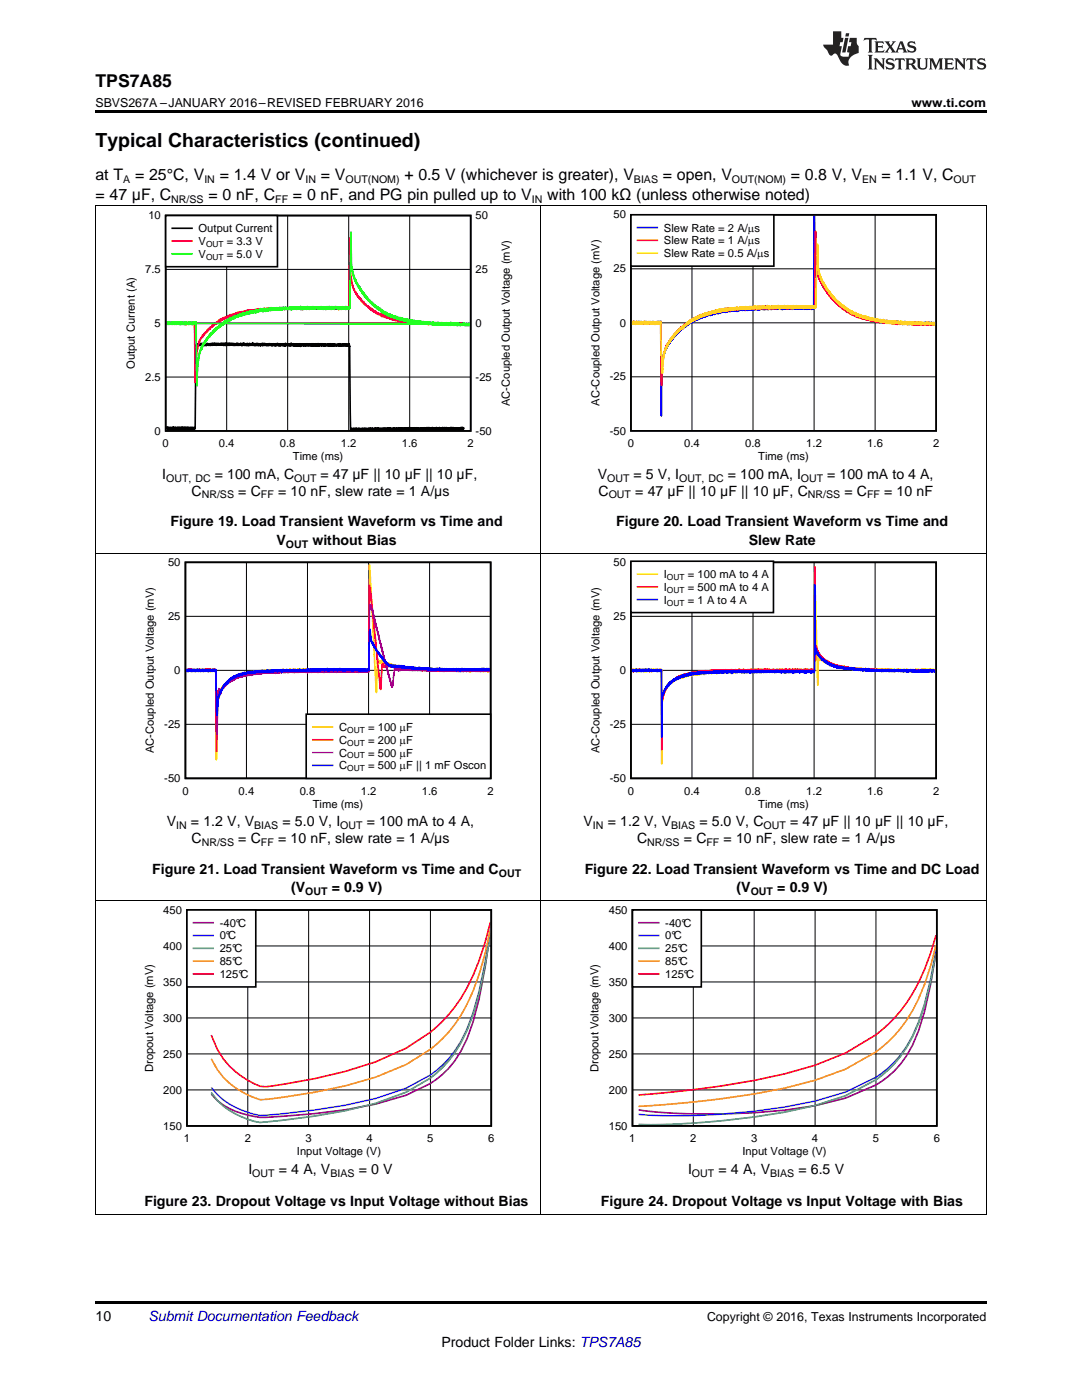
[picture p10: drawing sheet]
<svg xmlns="http://www.w3.org/2000/svg" width="216mm" height="279mm" viewBox="0 0 216 279" stroke-linecap="round" stroke-linejoin="round" font-family="sans-serif">
<defs><g id="words">
<text font-size="3.9" x="19" y="29.3">Typical Characteristics (continued)</text>
<text font-size="3.5" x="19" y="17.3">TPS7A85</text>
<g font-size="3.2">
<text x="19" y="36">at T</text>
<text x="27" y="36">= 25°C, V</text>
<text x="43.9" y="36">= 1.4 V or V</text>
<text x="64" y="36">= V</text>
<text x="80.7" y="36">+ 0.5 V (whichever is greater), V</text>
<text x="132.3" y="36">= open, V</text>
<text x="157.8" y="36">= 0.8 V, V</text>
<text x="175.9" y="36">= 1.1 V, C</text>
<text x="19" y="39.9">= 47 μF, C</text>
<text x="41.6" y="39.9">= 0 nF, C</text>
<text x="58.5" y="39.9">= 0 nF, and PG pin pulled up to V</text>
<text x="109.2" y="39.9">with 100 kΩ (unless otherwise noted)</text>
</g>
<g font-size="2.8">
<text x="32.4" y="95.6">I</text>
<text x="42.9" y="95.6">= 100 mA, C</text>
<text x="64" y="95.6">= 47 μF || 10 μF || 10 μF,</text>
<text x="119.3" y="95.6">V</text>
<text x="126.4" y="95.6">= 5 V, I</text>
<text x="145.3" y="95.6">= 100 mA, I</text>
<text x="165.1" y="95.6">= 100 mA to 4 A,</text>
<text x="38.2" y="98.9">C</text>
<text x="47.6" y="98.9">= C</text>
<text x="55.5" y="98.9">= 10 nF, slew rate = 1 A/μs</text>
<text x="119.5" y="98.9">C</text>
<text x="126.8" y="98.9">= 47 μF || 10 μF || 10 μF, C</text>
<text x="168.5" y="98.9">= C</text>
<text x="176.4" y="98.9">= 10 nF</text>
<text x="34" y="105">Figure 19. Load Transient Waveform vs Time and</text>
<text x="122.9" y="105">Figure 20. Load Transient Waveform vs Time and</text>
<text x="55.2" y="108.7">V</text>
<text x="62.3" y="108.7">without Bias</text>
<text x="149.4" y="108.7">Slew Rate</text>
<text x="33.3" y="164.9">V</text>
<text x="38.1" y="164.9">= 1.2 V, V</text>
<text x="56.4" y="164.9">= 5.0 V, I</text>
<text x="73.2" y="164.9">= 100 mA to 4 A,</text>
<text x="116.5" y="164.9">V</text>
<text x="121.3" y="164.9">= 1.2 V, V</text>
<text x="139.6" y="164.9">= 5.0 V, C</text>
<text x="157.6" y="164.9">= 47 μF || 10 μF || 10 μF,</text>
<text x="38.2" y="168.3">C</text>
<text x="47.6" y="168.3">= C</text>
<text x="55.5" y="168.3">= 10 nF, slew rate = 1 A/μs</text>
<text x="127.1" y="168.3">C</text>
<text x="136.5" y="168.3">= C</text>
<text x="144.4" y="168.3">= 10 nF, slew rate = 1 A/μs</text>
<text x="30.4" y="174.4">Figure 21. Load Transient Waveform vs Time and C</text>
<text x="58.1" y="178.1">(V</text>
<text x="66.2" y="178.1">= 0.9 V)</text>
<text x="116.7" y="174.4">Figure 22. Load Transient Waveform vs Time and DC Load</text>
<text x="147" y="178.1">(V</text>
<text x="155.1" y="178.1">= 0.9 V)</text>
<text x="49.6" y="234.3">I</text>
<text x="55.6" y="234.3">= 4 A, V</text>
<text x="71.6" y="234.3">= 0 V</text>
<text x="137.3" y="234.3">I</text>
<text x="143.4" y="234.3">= 4 A, V</text>
<text x="159.3" y="234.3">= 6.5 V</text>
<text x="28.8" y="240.6">Figure 23. Dropout Voltage vs Input Voltage without Bias</text>
<text x="119.9" y="240.6">Figure 24. Dropout Voltage vs Input Voltage with Bias</text>
<text x="19" y="263.6">10</text>
<text x="88.1" y="268.9">Product Folder Links: TPS7A85</text>
</g>
<text font-size="2.8" fill="#0000c8" x="29.6" y="263.6">Submit Documentation Feedback</text>
<g font-size="2.5">
<text x="19" y="21.4">SBVS267A –JANUARY 2016–REVISED FEBRUARY 2016</text>
<text x="181.9" y="21.4">www.ti.com</text>
<text x="141.1" y="263.6">Copyright © 2016, Texas Instruments Incorporated</text>
</g>
<g font-size="2.2">
<text x="29.6" y="43.7">10</text>
<text x="39.6" y="46.3">Output Current</text>
<text x="94.9" y="43.7">50</text>
<text x="122.4" y="43.6">50</text>
<text x="132.5" y="46.2">Slew Rate = 2 A/P</text>
<text x="150.5" y="46.2">s</text>
<text x="39.6" y="48.9">V</text>
<text x="39.6" y="51.4">V</text>
<text x="45.3" y="48.9">= 3.3 V</text>
<text x="45.3" y="51.4">= 5.0 V</text>
<text x="132.5" y="48.8">Slew Rate = 1 A/P</text>
<text x="132.5" y="51.3">Slew Rate = 0.5 A/Ps</text>
<text x="150.5" y="48.8">s</text>
<text x="29" y="54.5">7.5</text>
<text x="94.9" y="54.5">25</text>
<text x="122.4" y="54.4">25</text>
<text x="30.8" y="65.2">5</text>
<text x="94.9" y="65.2">0</text>
<text x="123.7" y="65.2">0</text>
<text x="26.9" y="73.7" transform="rotate(-90 26.9 73.7)">Output Current (A)</text>
<text x="29" y="76">2.5</text>
<text x="94.9" y="76">-25</text>
<text x="121.7" y="75.9">-25</text>
<text x="101.7" y="81" transform="rotate(-90 101.7 81)">AC-Coupled Output Voltage (mV)</text>
<text x="119.6" y="81" transform="rotate(-90 119.6 81)">AC-Coupled Output Voltage (mV)</text>
<text x="30.8" y="86.7">0</text>
<text x="32.4" y="89.3">0</text>
<text x="43.7" y="89.3">0.4</text>
<text x="55.8" y="89.3">0.8</text>
<text x="68" y="89.3">1.2</text>
<text x="80.2" y="89.3">1.6</text>
<text x="93.3" y="89.3">2</text>
<text x="94.9" y="86.7">-50</text>
<text x="121.7" y="86.7">-50</text>
<text x="125.3" y="89.3">0</text>
<text x="136.5" y="89.3">0.4</text>
<text x="148.7" y="89.3">0.8</text>
<text x="160.9" y="89.3">1.2</text>
<text x="173.1" y="89.3">1.6</text>
<text x="186.2" y="89.3">2</text>
<text x="58.4" y="91.8">Time (ms)</text>
<text x="151.3" y="91.8">Time (ms)</text>
<text x="33.5" y="113">50</text>
<text x="122.4" y="113">50</text>
<text x="132.5" y="115.4">I</text>
<text x="132.5" y="117.9">I</text>
<text x="137.2" y="115.4">= 100 mA to 4 A</text>
<text x="137.2" y="117.9">= 500 mA to 4 A</text>
<text x="33.5" y="123.7">25</text>
<text x="122.4" y="123.7">25</text>
<text x="132.5" y="120.5">I</text>
<text x="137.2" y="120.5">= 1 A to 4 A</text>
<text x="34.8" y="134.5">0</text>
<text x="123.7" y="134.5">0</text>
<text x="32.8" y="145.3">-25</text>
<text x="67.7" y="145.9">C</text>
<text x="67.7" y="148.4">C</text>
<text x="73.4" y="145.9">= 100 PF</text>
<text x="73.4" y="148.4">= 200 PF</text>
<text x="121.7" y="145.3">-25</text>
<text x="30.7" y="150.4" transform="rotate(-90 30.7 150.4)">AC-Coupled Output Voltage (mV)</text>
<text x="67.7" y="151">C</text>
<text x="67.7" y="153.5">C</text>
<text x="73.4" y="151">= 500 PF</text>
<text x="73.4" y="153.5">= 500 PF || 1 mF Oscon</text>
<text x="119.6" y="150.4" transform="rotate(-90 119.6 150.4)">AC-Coupled Output Voltage (mV)</text>
<text x="32.8" y="156.1">-50</text>
<text x="36.4" y="158.6">0</text>
<text x="47.6" y="158.6">0.4</text>
<text x="59.8" y="158.6">0.8</text>
<text x="62.4" y="161.2">Time (ms)</text>
<text x="72" y="158.6">1.2</text>
<text x="84.2" y="158.6">1.6</text>
<text x="97.3" y="158.6">2</text>
<text x="121.7" y="156.1">-50</text>
<text x="125.3" y="158.6">0</text>
<text x="136.5" y="158.6">0.4</text>
<text x="148.7" y="158.6">0.8</text>
<text x="151.3" y="161.2">Time (ms)</text>
<text x="160.9" y="158.6">1.2</text>
<text x="173.1" y="158.6">1.6</text>
<text x="186.2" y="158.6">2</text>
<text x="32.6" y="182.3">450</text>
<text x="43.8" y="184.9">-40°C</text>
<text x="121.5" y="182.3">450</text>
<text x="132.7" y="184.9">-40°C</text>
<text x="32.6" y="189.5">400</text>
<text x="43.8" y="187.5">0°C</text>
<text x="43.8" y="190">25°C</text>
<text x="121.5" y="189.5">400</text>
<text x="132.7" y="187.5">0°C</text>
<text x="132.7" y="190">25°C</text>
<text x="32.6" y="196.7">350</text>
<text x="43.8" y="192.6">85°C</text>
<text x="43.8" y="195.1">125°C</text>
<text x="121.5" y="196.7">350</text>
<text x="132.7" y="192.6">85°C</text>
<text x="132.7" y="195.1">125°C</text>
<text x="32.6" y="203.9">300</text>
<text x="121.5" y="203.9">300</text>
<text x="30.5" y="213.9" transform="rotate(-90 30.5 213.9)">Dropout Voltage (mV)</text>
<text x="32.6" y="211.1">250</text>
<text x="119.4" y="213.9" transform="rotate(-90 119.4 213.9)">Dropout Voltage (mV)</text>
<text x="121.5" y="211.1">250</text>
<text x="32.6" y="218.3">200</text>
<text x="121.5" y="218.3">200</text>
<text x="32.6" y="225.4">150</text>
<text x="36.7" y="228">1</text>
<text x="48.8" y="228">2</text>
<text x="61" y="228">3</text>
<text x="73.1" y="228">4</text>
<text x="85.3" y="228">5</text>
<text x="97.4" y="228">6</text>
<text x="121.5" y="225.4">150</text>
<text x="125.6" y="228">1</text>
<text x="137.7" y="228">2</text>
<text x="149.9" y="228">3</text>
<text x="162" y="228">4</text>
<text x="174.2" y="228">5</text>
<text x="186.3" y="228">6</text>
<text x="59.3" y="230.5">Input Voltage (V)</text>
<text x="148.2" y="230.5">Input Voltage (V)</text>
</g>
<g font-size="2.1">
<text x="24.6" y="36.6">A</text>
<text x="34.2" y="40.5">NR/SS</text>
<text x="40.8" y="36.6">IN</text>
<text x="54.9" y="40.5">FF</text>
<text x="61" y="36.6">IN</text>
<text x="68.9" y="36.6">OUT(NOM)</text>
<text x="106.1" y="40.5">IN</text>
<text x="126.5" y="36.6">BIAS</text>
<text x="146" y="36.6">OUT(NOM)</text>
<text x="172" y="36.6">EN</text>
<text x="190.3" y="36.6">OUT</text>
<text x="33.2" y="96.1">OUT, DC</text>
<text x="40.3" y="99.5">NR/SS</text>
<text x="52.1" y="99.5">FF</text>
<text x="58.7" y="96.1">OUT</text>
<text x="121.2" y="96.1">OUT</text>
<text x="121.5" y="99.5">OUT</text>
<text x="135.5" y="96.1">OUT, DC</text>
<text x="159.8" y="96.1">OUT</text>
<text x="161.2" y="99.5">NR/SS</text>
<text x="173" y="99.5">FF</text>
<text x="57" y="109.3">OUT</text>
<text x="35.1" y="165.5">IN</text>
<text x="50.7" y="165.5">BIAS</text>
<text x="67.9" y="165.5">OUT</text>
<text x="118.3" y="165.5">IN</text>
<text x="133.9" y="165.5">BIAS</text>
<text x="152.4" y="165.5">OUT</text>
<text x="40.3" y="168.8">NR/SS</text>
<text x="52.1" y="168.8">FF</text>
<text x="129.2" y="168.8">NR/SS</text>
<text x="141" y="168.8">FF</text>
<text x="60.9" y="178.6">OUT</text>
<text x="99.6" y="174.9">OUT</text>
<text x="149.8" y="178.6">OUT</text>
<text x="50.3" y="234.8">OUT</text>
<text x="65.9" y="234.8">BIAS</text>
<text x="138.1" y="234.8">OUT</text>
<text x="153.7" y="234.8">BIAS</text>
</g>
<g font-size="1.7">
<text x="41.1" y="49.3">OUT</text>
<text x="41.1" y="51.8">OUT</text>
<text x="133.1" y="115.7">OUT</text>
<text x="133.1" y="118.3">OUT</text>
<text x="133.1" y="120.8">OUT</text>
<text x="69.3" y="146.3">OUT</text>
<text x="69.3" y="148.8">OUT</text>
<text x="69.3" y="151.4">OUT</text>
<text x="69.3" y="153.9">OUT</text>
</g>
</g></defs>
<path d="M19 242.4h.2zM196.7 242.4h.1zM19 259.7h177.8v.5h-177.8z" fill="#000"/>
<path d="M19.1 179.8v62.6M107.9 179.8v62.6M196.8 179.8v62.6M19 242.3h177.8" fill="none" stroke="#000" stroke-width=".2"/>
<path d="M28.4 180.7h70.2v50.3h-70.2z" fill-rule="evenodd" fill="#fff"/>
<path d="M37.3 181.6h60.7v43.1h-60.7z" fill="none" stroke="#000" stroke-width=".33"/>
<path d="M37.3 196h60.7M37.3 188.8h60.7M49.4 181.6v43.1M61.6 181.6v43.1M73.7 181.6v43.1M85.9 181.6v43.1M37.3 217.5h60.7M37.3 210.3h60.7M37.3 203.2h60.7" fill="none" stroke="#000" stroke-width=".2"/>
<path d="M97.9 185.8l-1.1 7.2-1.2 6.3a31.5 31.5 0 0 1-4.9 12.4 17.7 17.7 0 0 1-4.8 4.5l-4.9 2.4a96.2 96.2 0 0 1-25.5 4.2 16.3 16.3 0 0 1-12.1-3.2l-1.2-1.2" fill="none" stroke="#800080" stroke-width=".33"/>
<path d="M97.9 185.4l-1.1 6.6a49.2 49.2 0 0 1-4.8 15.8 20 20 0 0 1-6.1 6.7l-4.9 2.7-6.1 2a135.7 135.7 0 0 1-23 3.4 15.5 15.5 0 0 1-9.7-5.6" fill="none" stroke="#36f" stroke-width=".33"/>
<path d="M97.9 186.3a76.7 76.7 0 0 1-4.7 19.4 22.3 22.3 0 0 1-7.3 9.5l-4.9 2.8-6.1 2.2a142 142 0 0 1-23 3.8 15.1 15.1 0 0 1-9.7-6" fill="none" stroke="#396" stroke-width=".33"/>
<path d="M97.9 185.5a53 53 0 0 1-5.9 17.2 25.1 25.1 0 0 1-6.1 6.7l-4.9 3.1-6.1 2.5a114.7 114.7 0 0 1-20.6 4.3l-2.4 .2a15.4 15.4 0 0 1-9.7-8.2" fill="none" stroke="#f90" stroke-width=".33"/>
<path d="M97.9 184a43.7 43.7 0 0 1-7.2 17 28.8 28.8 0 0 1-9.7 8.2l-6.1 2.7a118.6 118.6 0 0 1-21.8 5l-1.2-.1a16.3 16.3 0 0 1-9.7-10.2" fill="none" stroke="#f00" stroke-width=".33"/>
<path d="M37.3 181.6h13.7v15.4h-13.7z" fill-rule="evenodd" fill="#fff"/>
<path d="M37.3 181.6h13.7v15.4h-13.7z" fill="none" stroke="#000" stroke-width=".33"/>
<path d="M38.6 184.2h3.9" fill="none" stroke="#800080" stroke-width=".33"/>
<path d="M38.6 186.7h3.9" fill="none" stroke="#36f" stroke-width=".33"/>
<path d="M38.6 189.3h3.9" fill="none" stroke="#396" stroke-width=".33"/>
<path d="M38.6 191.8h3.9" fill="none" stroke="#f90" stroke-width=".33"/>
<path d="M38.6 194.4h3.9" fill="none" stroke="#f00" stroke-width=".33"/>
<path d="M117.3 180.7h70.2v50.3h-70.2z" fill-rule="evenodd" fill="#fff"/>
<path d="M126.2 181.6h60.7v43.1h-60.7z" fill="none" stroke="#000" stroke-width=".33"/>
<path d="M126.2 196h60.7M126.2 188.8h60.7M138.3 181.6v43.1M150.5 181.6v43.1M162.6 181.6v43.1M174.8 181.6v43.1M126.2 217.5h60.7M126.2 210.3h60.7M126.2 203.2h60.7" fill="none" stroke="#000" stroke-width=".2"/>
<path d="M186.8 190.1l-1.1 6.3-1.2 5.4a24.8 24.8 0 0 1-6.1 12l-1.2 1-2.4 1.7-6.1 2.7a92.7 92.7 0 0 1-25.5 3.1h-6.1a78.9 78.9 0 0 1-9.7-.8" fill="none" stroke="#800080" stroke-width=".33"/>
<path d="M186.8 189.6a59.1 59.1 0 0 1-4.7 17.1 20.4 20.4 0 0 1-7.3 8.3l-6.1 2.9a98.2 98.2 0 0 1-25.5 4.5l-8.5 .3-7.3-.3" fill="none" stroke="#36f" stroke-width=".33"/>
<path d="M186.8 190.3a59.1 59.1 0 0 1-4.7 16.6 21.5 21.5 0 0 1-7.3 8.6l-6.1 3.2-6.1 1.9a160.1 160.1 0 0 1-27.9 3.7l-7.3 .1" fill="none" stroke="#396" stroke-width=".33"/>
<path d="M186.8 188.7a44.7 44.7 0 0 1-5.9 15 25.1 25.1 0 0 1-6.1 6.2l-6.1 3.5a94.9 94.9 0 0 1-25.5 6l-8.5 .9-7.3 .5" fill="none" stroke="#f90" stroke-width=".33"/>
<path d="M186.8 186.7a38.2 38.2 0 0 1-8.4 16.5l-3.6 3.3-6.1 3.7a89.7 89.7 0 0 1-24.3 6.4l-9.7 1.3-7.3 .6" fill="none" stroke="#f00" stroke-width=".33"/>
<path d="M126.2 181.6h13.7v15.4h-13.7z" fill-rule="evenodd" fill="#fff"/>
<path d="M126.2 181.6h13.7v15.4h-13.7z" fill="none" stroke="#000" stroke-width=".33"/>
<path d="M127.5 184.2h3.9" fill="none" stroke="#800080" stroke-width=".33"/>
<path d="M127.5 186.7h3.9" fill="none" stroke="#36f" stroke-width=".33"/>
<path d="M127.5 189.3h3.9" fill="none" stroke="#396" stroke-width=".33"/>
<path d="M127.5 191.8h3.9" fill="none" stroke="#f90" stroke-width=".33"/>
<path d="M127.5 194.4h3.9" fill="none" stroke="#f00" stroke-width=".33"/>
<path d="M19.1 110.5v69.3M107.9 110.5v69.3M196.8 110.5v69.3M19 179.8h177.8" fill="none" stroke="#000" stroke-width=".2"/>
<path d="M28.6 111.4h69.8v50.3h-69.8z" fill-rule="evenodd" fill="#fff"/>
<path d="M37 112.2h60.9v43.1h-60.9z" fill="none" stroke="#000" stroke-width=".33"/>
<path d="M49.2 112.2v43.1M61.4 112.2v43.1M73.5 112.2v43.1M85.7 112.2v43.1M37 133.8h60.9M37 123h60.9M37 144.6h60.9" fill="none" stroke="#000" stroke-width=".2"/>
<path d="M37.1 133.7l.2 .3v-.4l.1 .3v-.3l.1 .3v-.3l.1 .4v-.4v.2l.1-.2 .1 .3v-.3v.4v-.4v.3l.2-.3v.4l.1-.4 .2 .3 .1-.2v.3l.1-.3v.3v-.3l.1 .2 .1-.2v.2l.1-.3v.4l.2-.3v.3l.1-.4 .1 .3v-.3l.2 .3v-.3v.3l.1-.3 .1 .4v-.3l.1 .2v-.2l.1 .2v-.4l.1 .4 .1-.3 .1 .4v-.4v.4v-.4l.2 .4v-.4l.2 .3v-.2l.1 .1v-.1v.3l.1-.3 .2 .3v-.4v.3l.1-.3v.3v-.2l.1 .2v-.2l.1 .1v-.3l.1 .4v-.3v.3l.2-.2v.4v-.5l.2 .4 .1-.5v.4v-.3l.1 .3 .1-.2 .1 .4v-.5l.1 .3 .1-.3 .1 .3 .1-.3v.3v-.3l.1 .3 .1-.3 .1 .4v-.5l.1 .4 .1-.3v.3l.1-.2 .1 17.9 .2-12.7 .1 .8v-.7l.1 .2 .3-1.4 .1 .3 .1-.7 .1 .4 .1-.6v.3l.1-.4v.2l.2-.5v.4l.2-.7v.4l.1-.5v.4v-.3v.2l.1-.3v.3l.2-.6 .1 .3 .1-.5v.4v-.4l.1 .3 .1-.4v.4v-.3v.1l.1-.2 .1 .1v-.3v.2l.1-.3 .1 .4 .1-.6v.6l.1-.7 .1 .4 .2-.4v.3l.1-.4v.3l.1-.4v.3v-.3l.2 .2v-.2v.2l.2-.4 .1 .3v-.3l.1 .2 .1-.3v.3l.1-.3v.4v-.4l.1 .3 .1-.4 .1 .3v-.3l.1 .3v-.3v.3l.1-.4 .1 .2v-.2v.3l.1-.3 .1 .3v-.4l.1 .3 .1-.3 .1 .2v-.2l.1 .2v-.3v.3v-.3l.1 .3 .1-.3v.3v-.4l.1 .5v-.5l.2 .4v-.3l.1 .1v-.1l.1 .2v-.3v.3v-.4l.2 .3 .1-.3v.4l.1-.4v.3l.2-.3 .1 .3v-.4l.1 .4 .1-.3v.2l.1-.2 .1 .2v-.3l.1 .4 .1-.4v.3l.1-.3 .1 .3v-.3v.3l.1-.4 .1 .4 .1-.4v.3v-.3l.1 .3 .1-.3 .1 .4 .1-.4v.3l.1-.4 .1 .5 .1-.5 .1 .4 .2-.4v.4v-.4l.1 .3v-.3v.4l.1-.4 .2 .4v-.4l.1 .3 .2-.4v.4l.1-.3 .1 .3v-.3v.3l.1-.3v.3v-.3l.1 .3v-.3l.1 .3 .1-.3 .1 .2 .1-.3v.3l.1-.3v.4v-.4l.1 .3 .1-.3v.5v-.4l.2 .3v-.3l.1 .2 .1-.2 .1 .3v-.3l.1 .2v-.3l.1 .3v-.3l.1 .4v-.3l.1 .2 .1-.3 .1 .3v-.3l.1 .3v-.3v.3l.1-.2 .1 .2v-.3l.1 .3 .1-.3v.3v-.3l.2 .2 .1-.2v.3l.1-.4 .1 .4 .1-.3v.2l.1-.2v.2l.1-.3v.4l.1-.5 .1 .5v-.4l.1 .3v-.2v.2l.1-.2v.3l.1-.3 .1 .3v-.3l.1 .2 .2-.2v.3l.1-.3 .1 .3 .1-.3 .1 .4 .1-.6v.4v-.3l.1 .3v-.4l.2 .5v-.4v.3l.1-.2v.2l.1-.2 .1 .2v-.2v.3l.1-.4v.3l.1-.3 .1 .3v-.4v.4l.1-.2v.2v-.2l.1 .2v-.2l.1 .2 .1-.3 .2 .3 .1-.3v.3l.1-.4v.4l.1-.3v.3v-.2l.1 .1v-.3l.1 .4v-.3l.1 .3v-.3l.1 .4 .1-.3 .1 .2v-.2v.1v-.3l.1 .3 .1-.3 .1 .4 .1-.4v.3l.2-.2v.2l.1-.2v.2v-.3v.4l.1-.4v.3l.2-.2 .1 .4v-.4l.1 .3v-.3l.1-.1v.3v-.2l.1 .3v-.3v.3l.1-.4v.3l.1-.2v.3l.1-.4 .1 .4 .1-.4v.4l.1-.3 .1 .3 .1-.3v.3l.1-.3v.3v-.3l.1 .2v-.2l.2 .3v-.3l.1 .3 .1-.3v.4l.1-.5 .1 .4 .1-.4 .1 .4v-.4l.1 .4v-.3l.1 .3 .1-.4 .1 .4 .2-.3v.3l.2-.4 .1 .4v-.3l.1 .3 .1-.4 .1 .3 .1-.3 .1 .4v-.3v.3l.1-.3 .1 .3v-.3v.3l.1-.4 .1 .5v-.5l.2 .4 .1-.3v.3v-.3l.1 .2v-.2l.1 .2v-.3l.1 .3v-.2l.1 .2 .1-.3v.3v-.3l.1 .3v-.3l.1 .4v-.4l.1 .4v-.4l.1 .3v-.3l.1 .3v-.3l.1 .3v-.3l.1 .3v-.3l.2 .3v-.3v.4l.1-.4 .1 .3v-.2v.4l.1-.5v.4v-.3l.2 .2v-.3l.1 .3 .1-.2v.2v-.3l.1 .3v-.3l.1 .3 .2-.3v.3l.1-.3 .1 .5v-.4l.1 .3v-.3l.1 .2 .1-.3v.3l.1-.2v.3l.1-.3v.3l.1-.4 .1 .3 .2-.3v.4v-.3l.1 .3v-.3l.1 .2 .1-.3 .1 .4 .1-.4v.3l.1-.2 .2 .2v-.3l.1 .4v-.4l.1 .3 .1-.3v.4v-.4l.1 .4 .1-.3 .1 .3v-.4l.1 .4 .2-.3 .1 .2v-.2v.3l.1-.4v.4l.1-.4 .1 .4 .1-.3 .1 .3v-.4v.4v-.3l.2 .3v-.3l.1 .3v-.3l.1 .3v-.3l.1 .3v-.3l.1 .3v-.3v.3v-.3l.1 .2 .1-.2v.2l.1-.2v.2l.1-.2v.3l.2-.4v.4l.1-.3v.3v-.4v.3l.1-.3v.3l.1-.3v.3v-.2l.1 .2v-.3l.1 .3v-.3v.3l.2-.2v.3l.1-.3 .1 .3 .2-21.2 1.4 25.5 .3-6.6 .2 .8v-.2v.2l.2-.4v.2v-.3l.1 .4v-.4l.1 .4 .1-.4v.3l.2-.2 .1 .3 .1-.3v.4l.1-.3v.3v-.3l.1 .3v-.3l.1 .4v-.3l.1 .3 .1-.3v.3v-.3l.1 .3v-.3v.4v-.3l.1 .3v-.3l.1 .3v-.3l.1 .3v-.2v.3l.1-.3v.3l.1-.3v.3v-.3l.1 .4v-.3l.1 .3v-.3v.3v-.3l.2 .3v-.3v.3l.1-.2 .1 .3 .1-.3v.4l.2-.3v.2v-.1l.1 .2v-.2v.2l.1-.3v.3l.1-.3 .1 .4 .1-.3 .1 .3 .1-.2v.3l.1-.3v.4l.1-.5 .1 .5v-.5v.4l.2-.3v.4v-.4l.1 .4v-.4l.1 .4 .2-.3v.3l.1-.3 .1 .4 .1-.3 .1 .3v-.3l.1 .3 .1-.2v.2l.1-.3v.4l.1-.4 .1 .4 .1-.3 .1 .3v-.3v.3l.1-.2v.1l.1-.3v.4l.1-.4 .1 .4v-.3l.2 .3v-.3l.1 .3 .1-.3v.3l.1-.2 .1 .3 .1-.4 .1 .4v-.3v.3l.1-.3 .1 .4 .1-.5v.3v-.1l.1 .2v-.2v.2v-.3l.2 .4 .1-.4 .1 .4 .1-.4v.4l.1-.4 .1 .4v-.3l.1 .2 .2-.2v.3l.1-.3 .1 .4v-.4l.1 .3 .1-.3v.3l.1-.3 .1 .4v-.4l.2 .4 .1-.4v.5l.1-.4 .1 .2 .1-.3 .1 .4v-.3v.2l.1-.2v.3l.1-.3v.3v-.4l.1 .4 .1-.3 .1 .3 .1-.3v.3v-.3l.2 .2v-.3l.1 .4 .1-.4 .1 .4v-.3l.1 .3 .1-.3 .1 .3v-.4l.1 .4v-.3l.1 .4v-.3l.2 .3v-.3l.1 .3v-.4v.4l.1-.3 .1 .3v-.3l.1 .3 .1-.3v.3v-.3v.2v-.2l.1 .2 .1-.2v.3l.1-.4 .1 .4v-.3v.2l.1-.2v.3v-.3l.1 .3 .2-.3v.3v-.3l.1 .3v-.3l.1 .3 .1-.2v.2l.1-.3v.3v-.3l.1 .3 .1-.4v.3l.1-.2 .1 .3 .1-.3v.3l.2-.3 .1 .3 .1-.3v.3l.1-.2 .1 .2 .1-.3 .1 .4 .1-.4 .1 .3v-.3v.3l.1-.3v.3l.1-.2 .1 .2v-.3v.4l.1-.4 .1 .4 .1-.4 .1 .3 .1-.3v.3v-.3l.1 .3v-.3l.1 .3v-.3v.4l.2-.4v.3l.1-.3 .1 .3 .1-.4 .1 .4v-.4l.1 .4 .1-.2v.3v-.4l.1 .2v-.2v.4l.1-.4 .1 .3 .1-.3 .1 .3 .1-.3v.3v-.3l.1 .3 .1-.3v.3v-.5l.1 .5v-.3l.1 .3 .2-.3v.3l.1-.3v.3v-.3l.1 .3 .1-.2 .1 .3v-.3v.2l.2-.2v.2l.1-.2v.5l.1-.5 .1 .2 .1-.3 .1 .4v-.4l.2 .4v-.3l.1 .3 .1-.3v.3l.2-.4 .2 .4v-.4l.1 .4 .1-.5 .1 .4 .1-.2v.4l.2-.5v.4l.1-.3 .1 .3v-.3v.3l.1-.3 .1 .2v-.3l.1 .4 .1-.4v.4l.2-.3v.2l.1-.2v.4v-.4l.1 .3 .1-.3v.3v-.4l.1 .4 .2-.3v.3l.1-.3 .1 .2 .1-.2 .1 .4v-.4v.3l.1-.3v.3l.1-.3 .1 .3v-.3v.2" fill="none" stroke="#fc0" stroke-width=".33"/>
<path d="M97.7 133.6v.3l-.1-.3v.3v-.3l-.1 .3v-.3l-.2 .3v-.3v.3l-.1-.3-.1 .3v-.3v.3l-.1-.3v.3l-.1-.3v.3v-.2l-.2 .2v-.3l-.1 .3-.1-.4-.1 .4-.1-.4v.3v-.2l-.1 .2-.1-.2v.3v-.3l-.2 .3v-.3v.2l-.1-.2v.2v-.2v.2l-.1-.2-.1 .2v-.3l-.1 .4v-.3l-.1 .3-.1-.4-.1 .4-.1-.4v.3l-.1-.3v.3l-.1-.3-.1 .3-.1-.3-.1 .4-.1-.4v.4l-.2-.3v.3v-.3l-.1 .3-.1-.3-.1 .2v-.2l-.1 .3-.1-.4v.4l-.1-.4-.1 .3v-.2l-.1 .3v-.3l-.2 .3v-.4l-.1 .4-.1-.4v.4v-.3l-.1 .3-.1-.3v.3v-.3l-.2 .3v-.3v.4l-.1-.4-.1 .4v-.3l-.1 .2v-.2l-.1 .2-.1-.3-.1 .3v-.3v.3l-.1-.2-.1 .2v-.3l-.1 .3-.1-.3-.1 .3-.1-.2v.2v-.3v.4v-.3l-.2 .2v-.3v.4l-.1-.4-.1 .3-.1-.2-.1 .2v-.3l-.1 .4v-.4l-.1 .3-.1-.3v.3v-.3l-.1 .3-.1-.3v.3l-.2-.3-.2 .3-.1-.3-.1 .3v-.3l-.1 .3v-.3l-.1 .3-.1-.3-.1 .3-.1-.2v.2l-.1-.2-.1 .2-.1-.2v.2l-.2-.3v.3l-.1-.2-.1 .2v-.3l-.1 .3-.1-.3v.4l-.1-.4-.1 .3-.1-.3-.1 .3v-.2l-.1 .2-.2-.3v.4v-.4l-.1 .3v-.3l-.1 .2v-.2l-.2 .3v-.3l-.1 .3-.1-.4-.2 .4-.1-.4-.1 .3-.1-.2v.2l-.1-.3v.3l-.1-.3v.3l-.1-.3v.4l-.1-.3-.1 .3-.1-.3-.1 .2v-.2v.3l-.1-.4-.1 .4v-.4l-.1 .4-.1-.4-.1 .3-.1-.3v.3v-.3l-.1 .3v-.2l-.1 .2v-.3l-.1 .4v-.4l-.2 .4v-.4l-.1 .3v-.3l-.1 .3-.1-.3v.3l-.1-.3-.1 .3v-.3v.5l-.1-.5v.2l-.1-.2-.1 .3-.1-.3v.3l-.1-.3v.3l-.1-.3-.2 .2v-.2v.2v-.2l-.2 .2v-.3v.3l-.2-.3v.3l-.1-.3v.3l-.1-.3v.2v-.2l-.1 .4v-.4l-.1 .3-.1-.4v.4l-.2-.3v.3l-.1-.3-.1 .3-.1-.3-.1 .3v-.4v.3l-.1-.2-.1 .2-.1-.2v.3v-.3l-.1 .2-.1-.2v.2l-.1-.2-.1 .2v-.3v.4l-.1-.4v.2v-.2l-.2 .3-.1-.4-.1 .3-.1-.3-.1 .3-.1-.2-.1 .1v-.2l-.1 .3-.1-.3v.3v-.3l-.1 .2v-.3l-.1 .4v-.3l-.1 .2-.1-.3-.1 .3v-.4v.5l-.1-.4v.2l-.1-.3-.1 .3v-.2v.3l-.1-.5-.1 .4v-.4l-.1 .3v-.3v.3l-.1-.2-.1 .3v-.3l-.1 .2v-.3v.3l-.1-.3-.1 .3v-.4l-.1 .4-.1-.4v.3l-.2-.2v.3v-.4v.2l-.1-.2-.1 .3v-.3v.3v-.3l-.1 .2-.1-.3-.1 .3v-.3l-.1 .3-.2-.3v.4l-.1-.5-.1 .4-.1-.3-.1 .3v-.3l-.3 .5-.1-.3v.2l-.1-.5-.1 .2v-.3v.2v-.3l-.5 5.2-2.2-20.8-.1 17.3v-.3l-.1 .3-.2-.4v.3l-.1-.3v.3l-.1-.2v.3l-.1-.3v.3l-.2-.4-.1 .4v-.4l-.1 .4-.1-.3-.1 .2v-.3l-.1 .4v-.3l-.1 .3-.1-.4-.1 .4-.1-.4v.3l-.1-.2-.1 .3-.1-.3-.1 .2-.1-.2v.3v-.3l-.2 .2v-.1l-.1 .1-.1-.3v.4l-.2-.3v.3l-.1-.4v.3l-.1-.2v.2l-.1-.2-.1 .3-.1-.3v.4l-.1-.5-.1 .4-.1-.3-.1 .2-.1-.3v.3l-.1-.3-.1 .3v-.2l-.1 .2-.1-.2v.3l-.1-.4-.1 .3-.1-.3v.3v-.2l-.2 .2v-.2l-.1 .3-.1-.3v.3l-.1-.4v.3v-.2l-.1 .2-.1-.2-.1 .2v-.4l-.1 .5v-.3l-.1 .3v-.3l-.1 .2-.1-.2-.1 .3v-.4l-.1 .4v-.3l-.2 .3v-.3v.3l-.2-.3-.1 .3v-.3l-.1 .3-.1-.2v.2v-.2l-.1 .2-.1-.3-.1 .3v-.2v.2l-.1-.3-.1 .3v-.4v.4l-.1-.2-.1 .2v-.3v.3l-.1-.2-.1 .1v-.2v.3v-.3l-.1 .3-.1-.3-.1 .4-.1-.4-.1 .3-.1-.3v.4v-.5l-.1 .4-.1-.2v.2l-.1-.4v.4l-.1-.2v.2l-.1-.2v.1v-.2l-.1 .3-.1-.3v.2v-.2l-.1 .3v-.3l-.1 .2-.1-.2-.1 .2v-.2v.3l-.1-.3-.1 .3-.1-.3-.1 .3v-.3l-.2 .3v-.3l-.1 .3-.1-.3-.1 .3v-.3l-.1 .3-.1-.3v.3l-.1-.3v.2v-.2l-.2 .2-.1-.3-.1 .4v-.3l-.1 .2-.1-.2v.3l-.1-.4v.4l-.1-.3-.1 .3v-.3l-.2 .3-.1-.4v.3l-.1-.3v.3l-.1-.3-.1 .4-.1-.3-.1 .3-.2-.4v.4v-.3l-.1 .3-.1-.3v.2l-.1-.3v.4l-.1-.3-.1 .2v-.3l-.1 .3-.1-.2v.2v-.2v.2l-.2-.2v.2v-.3l-.1 .4-.1-.3v.2v-.2l-.1 .2-.1-.2v.2v-.2l-.1 .2v-.3l-.1 .4-.2-.4v.3l-.1-.2-.1 .3v-.3v.3l-.1-.3-.1 .3-.1-.3v.2v-.2l-.1 .2-.2-.2v.2l-.1-.2v.3l-.1-.3-.1 .3v-.4v.4l-.1-.3-.1 .3-.1-.3v.3l-.1-.3-.2 .3v-.3l-.1 .2v-.2v.3l-.1-.3v.3l-.1-.3-.1 .3v-.2l-.1 .3-.1-.4v.3v-.3l-.2 .3-.1-.3v.4l-.1-.3v.3v-.3l-.1 .2-.1-.3v.3l-.1-.2v.2l-.1-.2-.1 .2v-.2l-.1 .2v-.2l-.1 .3-.1-.4-.1 .4v-.4l-.2 .3-.1-.2v.4l-.1-.4-.1 .3-.2-.3v.4l-.1-.4v.2l-.2-.2v.3l-.2-.3v.3l-.1-.3-.1 .2v-.2l-.1 .3v-.3v.4l-.2-.4-.1 .4v-.4l-.1 .4v-.4l-.1 .3-.1-.3-.1 .3v-.3l-.1 .4-.1-.3-.1 .2v-.3l-.2 .3-.1-.3v.4l-.1-.3-.1 .3-.1-.3v.3l-.1-.3v.2v-.2l-.1 .3-.1-.3-.1 .3v-.3l-.2 .4v-.3v.2l-.1-.2-.1 .2v-.2l-.1 .2-.1-.2v.2l-.1-.2v.3l-.1-.3-.1 .3-.1-.2-.1 .3-.1-.4-.1 .4v-.3l-.1 .2v-.2v.3l-.1-.3-.2 .3v-.3v.3l-.1-.2v.2l-.1-.2-.1 .3-.1-.4v.4l-.2-.3-.1 .3v-.3l-.2 .3v-.3v.3l-.2-.2v.2l-.1-.2v.3v-.3l-.1 .3-.1-.2v.3l-.1-.3v.3l-.1-.4v.4l-.1-.3v.3l-.1-.3-.1 .3v-.3v.3l-.1-.3v.3l-.1-.2v.3l-.1-.3-.2 .4v-.3v.3l-.2-.3v.3l-.1-.3v.2v-.2l-.1 .3v-.3l-.1 .3-.1-.2-.1 .4v-.4v.3l-.1-.3-.1 .4-.1-.3v.2l-.1-.2v.4v-.4v.3l-.1-.3-.1 .4-.1-.3-.2 .4v-.3v.4v-.3l-.2 .3v-.3v.3l-.1-.2-.1 .3-.1-.2-.1 .4v-.3l-.2 .4v-.3v.4v-.4l-.3 .5v-.2v.3l-.1-.3v.3l-.1-.2-.2 .5v-.2l-.1 .3v-.4l-.1 .4v-.3v.3l-.1-.1-.1 .3v-.3l-.1 .5-.1-.3-.1 .4-.1-.1-.1 .3v-.1l-.3 .6v-.3l-.2 .9-.1-.2-.2 1.3-.2-1.6-.2 12.1-.2-16.4v.3l-.1-.3-.1 .3v-.2l-.1 .2v-.2v.2l-.1-.3-.1 .2v-.2v.3l-.1-.3-.1 .4v-.3l-.1 .3v-.3l-.1 .2-.1-.3v.3v-.3l-.1 .3-.1-.3-.1 .4-.1-.5v.4v-.2l-.1 .2-.1-.3v.3v-.3l-.1 .3v-.3v.3l-.1-.2v.2v-.4l-.1 .4-.1-.2-.1 .2v-.4v.4v-.2l-.1 .2-.1-.2v.2l-.1-.3v.4v-.5l-.2 .4v-.3l-.1 .3v-.2v.2l-.1-.2v.2v-.2l-.1 .2-.1-.3v.4v-.3l-.1 .3v-.3l-.1 .2v-.3l-.1 .3v-.2l-.1 .2v-.2l-.1 .2-.1-.3v.3v-.2l-.1 .2-.1-.2-.1 .3v-.4v.3l-.1-.2-.1 .2v-.2l-.1 .2-.1-.3-.1 .3-.1-.3-.1 .4-.2-.3v.3l-.1-.4v.3l-.1-.2-.1 .2v-.2l-.1 .2v-.3v.3l-.2-.3-.1 .3-.1-.2-.1 .3v-.3v.2l-.1-.3v.3v-.3l-.1 .2" fill="none" stroke="#f00" stroke-width=".33"/>
<path d="M97.7 133.8v.2l-.1-.3-.1 .3v-.3l-.1 .2v-.3l-.1 .3-.1-.3v.4l-.1-.4-.1 .3v-.3l-.1 .4v-.4l-.1 .3-.1-.3-.1 .3v-.3l-.1 .3v-.2l-.1 .2-.1-.3-.1 .4v-.3v.2l-.1-.2v.3l-.1-.3-.1 .4-.1-.5-.1 .4v-.3l-.1 .2v-.2l-.1 .3-.1-.5-.1 .5v-.4l-.1 .4-.2-.3-.1 .3v-.4l-.1 .3v-.2l-.1 .2-.1-.3v.3l-.1-.2-.1 .3-.1-.4v.4l-.1-.4v.3v-.2l-.1 .2v-.3l-.1 .3v-.3l-.1 .4-.1-.5v.4l-.2-.2v.3l-.1-.4v.4v-.3l-.1 .3-.2-.4v.4l-.1-.3v.3l-.1-.4-.1 .3v-.3l-.1 .3-.1-.2v.3l-.1-.4-.1 .3-.1-.3-.1 .4-.1-.4-.1 .4v-.3v.2l-.1-.3-.1 .4-.1-.4v.5l-.1-.4-.1 .3-.1-.3-.1 .2v-.2v.2l-.1-.2v.2l-.1-.3v.3l-.1-.3-.1 .4v-.4l-.1 .3-.1-.2-.1 .3-.1-.5-.1 .4v-.3l-.1 .3-.1-.4-.1 .4-.2-.3-.1 .2v-.3v.4l-.1-.3-.2 .3v-.4l-.2 .4-.1-.3v.3l-.1-.4-.1 .5v-.5l-.2 .4v-.4l-.1 .4-.1-.3v.3l-.1-.3v.4v-.5l-.1 .4-.1-.3v.2l-.1-.2-.1 .3-.1-.4v.3l-.1-.3-.1 .4v-.4l-.1 .3-.1-.2v.3l-.2-.4-.1 .3v-.3l-.1 .3-.1-.2-.1 .2v-.3l-.2 .3v-.3l-.1 .4-.1-.4-.1 .4v-.3l-.1 .3-.1-.3-.1 .3v-.2v.1l-.1-.2v.2l-.1-.2v.3l-.1-.4-.2 .4v-.4l-.1 .4-.1-.4v.3l-.1-.4-.1 .5-.1-.4v.4l-.1-.3-.1 .2-.1-.3v.3l-.1-.2v.1l-.1-.2v.3l-.1-.3-.1 .3v-.3l-.1 .4-.1-.5-.1 .4-.1-.3-.1 .4v-.4l-.1 .3-.2-.3v.3v-.3l-.2 .3v-.3l-.1 .3-.1-.3-.1 .3v-.3l-.1 .3-.1-.3v.3l-.2-.3v.3l-.1-.3-.1 .3-.1-.3-.1 .3-.1-.4v.5l-.1-.5-.1 .4-.1-.3-.1 .4-.1-.4-.1 .2-.1-.3v.4l-.1-.3-.1 .3v-.3l-.2 .2v-.4v.4l-.2-.2v.3l-.1-.4-.1 .3-.1-.3v.3l-.2-.3v.3v-.4v.4l-.1-.3-.1 .3-.1-.3-.1 .3-.1-.3v.4l-.1-.4-.1 .4-.1-.3-.1 .3-.2-.2v.3l-.1-.4v.3l-.2-.4-.1 .3-.1-.5v.3l-.1-.3-.1 .6v-.2l-.1 .2-.3 2.7v-.2l-.2 .8-1.3-4.9v.3l-1.2-5.2-.1 .1-1.2-5.4v.2l-.3-1.2v.4l-.1-.6-.1 .4-.1-.5-.1 2-.1 11.4-.1-.4-.2 .4-.1-.3-.1 .3-.1-.4-.1 .5-.1-.4v.3l-.1-.3v.2v-.3v.4l-.1-.2-.1 .2v-.3l-.1 .3-.1-.3v.2v-.2v.3l-.1-.3v.2l-.1-.3v.4v-.2l-.2 .1-.1-.2-.1 .3v-.4l-.2 .5v-.4v.2l-.1-.2-.1 .3-.2-.3v.2l-.1-.3-.1 .4-.1-.3-.1 .3v-.4l-.1 .4-.1-.4-.1 .4v-.4l-.1 .5-.1-.5-.1 .4v-.3l-.1 .3-.2-.3v.3l-.1-.4v.4l-.1-.3-.1 .3-.1-.4v.4l-.1-.3-.1 .3-.1-.3-.1 .3v-.4l-.1 .5-.1-.5-.1 .4v-.3l-.2 .3-.1-.3v.3l-.1-.3v.3l-.1-.3-.1 .3v-.3l-.1 .3-.1-.4-.1 .4-.1-.4-.1 .4-.1-.3-.1 .4-.1-.4v.3l-.1-.4-.1 .5v-.3l-.1 .2-.1-.4-.1 .4v-.4l-.1 .4v-.3l-.1 .3-.1-.4-.1 .4v-.3l-.2 .3v-.2v.3l-.1-.3v.2v-.2l-.1 .2-.1-.3-.1 .4v-.4l-.1 .4-.1-.4v.3l-.1-.4-.1 .5v-.3l-.1 .3-.1-.3v.2v-.3l-.1 .3-.1-.3v.3l-.1-.4v.4l-.1-.2-.1 .3-.1-.4v.4l-.1-.3v.3l-.2-.4-.1 .3v-.2l-.1 .3-.1-.5v.4v-.3l-.1 .3v-.3l-.1 .3-.1-.3v.3l-.1-.3-.1 .4v-.5l-.2 .5-.1-.4v.3l-.1-.3-.1 .3v-.2l-.1 .2-.1-.3v.3l-.1-.2-.1 .2v-.3l-.1 .2v-.1l-.1 .3-.1-.4v.3l-.1-.3-.1 .4v-.4l-.1 .3-.1-.3v.3l-.1-.3-.1 .4v-.3l-.1 .2v-.3v.4l-.2-.4v.5l-.1-.5-.1 .4-.1-.4-.1 .4v-.4l-.1 .3-.1-.3v.3l-.1-.2-.1 .2v-.3l-.1 .3-.1-.3v.3v-.3l-.1 .3-.1-.3v.3l-.1-.3-.1 .3v-.2l-.1 .2v-.2l-.1 .3-.1-.4v.3l-.1-.2-.1 .3v-.3l-.2 .3-.1-.3v.3l-.1-.4v.4l-.1-.3-.2 .4v-.4l-.1 .3v-.3l-.2 .3-.1-.4v.4l-.2-.4v.4l-.1-.3v.2l-.1-.3-.2 .4v-.3l-.1 .3v-.3l-.1 .2-.1-.2v.4l-.1-.4v.3l-.1-.3v.3l-.2-.3v.3l-.1-.3-.1 .3v-.4l-.1 .4-.1-.3v.3l-.1-.3v.4l-.2-.5v.4l-.1-.4-.1 .5-.1-.4v.3l-.1-.3-.1 .3v-.3l-.1 .2v-.2l-.1 .4v-.3l-.1 .1-.1-.1v.2v-.2l-.1 .1v-.1l-.1 .3v-.4l-.1 .4-.2-.4v.5l-.1-.4-.1 .3-.1-.3-.1 .2v-.2v.3l-.1-.4v.3l-.2-.3v.5l-.1-.5-.1 .3-.1-.3-.1 .4-.1-.5v.5l-.1-.3-.1 .3v-.3l-.1 .3v-.3l-.1 .3v-.2l-.1 .2v-.3l-.1 .3-.1-.4-.1 .5v-.4v.3l-.1-.2-.1 .2-.1-.3-.1 .4v-.4l-.1 .4v-.3l-.1 .2v-.2l-.1 .3v-.3v.3l-.1-.3-.1 .4-.1-.4v.3l-.1-.3-.1 .4-.1-.4-.1 .4v-.3v.3l-.1-.3v.3l-.1-.2-.1 .3v-.5v.4l-.1-.2-.1 .3v-.3l-.1 .3v-.4l-.1 .4-.1-.4-.1 .4v-.3v.3l-.1-.3-.1 .4v-.4l-.1 .3-.1-.3-.1 .5-.1-.5v.4l-.1-.3v.2l-.1-.2v.3v-.3l-.1 .4-.1-.3-.1 .3v-.4l-.1 .4v-.4l-.2 .5-.1-.3v.3l-.1-.3v.3l-.1-.4v.3l-.1-.2v.3l-.1-.2v.3l-.1-.3-.1 .2-.1-.2-.1 .4-.1-.3v.3l-.1-.3v.3l-.1-.3-.1 .3v-.2l-.1 .2-.1-.2v.2v-.1l-.1 .2v-.3l-.2 .5-.1-.5-.1 .5v-.4l-.1 .3v-.2l-.1 .3v-.2l-.1 .2v-.2l-.1 .3v-.2l-.1 .3-.1-.3-.1 .5v-.4v.4l-.1-.4-.2 .5v-.3l-.1 .3v-.3l-.1 .4v-.3v.3l-.1-.3v.4l-.1-.3-.1 .3v-.2l-.1 .4v-.3l-.1 .3-.1-.3v.4l-.1-.2-.1 .4v-.3l-.2 .4v-.3l-.1 .5v-.3l-.1 .4-.1-.3v.5l-.1-.3v.3v-.3v.3v-.2v.3l-.1-.2v.2l-.1-.2v.4l-.1-.2-.2 .7v-.2l-.1 .5v-.3l-.1 .5v-.2l-.1 .3-.2-1.2-.4 9.2-.2-12.9v.3l-.2-.4v.4l-.1-.4v.4v-.4v.3l-.1-.2v.2l-.1-.3-.1 .4v-.3l-.2 .2v-.3l-.1 .3v-.2v.3l-.1-.3v.2v-.3l-.2 .3v-.3l-.1 .4-.1-.4-.1 .5v-.4l-.1 .3v-.3l-.1 .3v-.4v.3l-.1-.3v.4v-.3l-.1 .2v-.2l-.1 .2v-.3l-.2 .4-.2-.3v.3v-.3l-.1 .3-.1-.4-.1 .4-.1-.3v.2l-.2-.2v.3v-.3l-.1 .3-.1-.3v.3l-.1-.4-.1 .4v-.4l-.1 .3v-.2l-.1 .3-.1-.4-.1 .4v-.3l-.1 .2v-.3l-.1 .3-.1-.3v.3l-.1-.3-.1 .3-.1-.3-.1 .4v-.4v.3l-.1-.3-.1 .3-.1-.4v.6l-.2-.5v.4v-.4l-.2 .3v-.3l-.1 .3v-.3l-.1 .2v-.2l-.1 .3v-.3l-.1 .5v-.5l-.1 .4-.1-.4v.3v-.3l-.2 .3" fill="none" stroke="#f0f" stroke-width=".33"/>
<path d="M97.7 133.4l-.1 .3v-.3l-.1 .4v-.3v.2l-.1-.3-.1 .3v-.2v.2l-.1-.2v.2l-.1-.3v.3v-.2l-.1 .2-.1-.2v.2l-.1-.2v.2l-.2-.3-.1 .3v-.3l-.1 .4v-.3l-.2 .2v-.3v.4l-.1-.4-.1 .4v-.3l-.1 .3v-.3l-.1 .2-.1-.3-.1 .4v-.3l-.1 .3v-.3l-.1 .3-.1-.3v.2l-.1-.2v.3l-.2-.3v.3v-.3l-.1 .2-.1-.2v.3l-.1-.3-.1 .3-.1-.3-.1 .3v-.3l-.1 .2v-.2l-.1 .4v-.4l-.1 .3v-.3l-.1 .3v-.3l-.1 .2-.1-.2v.3l-.1-.3-.1 .2-.1-.2-.1 .3-.1-.3v.3v-.3l-.2 .3v-.3l-.1 .3-.1-.3-.1 .3-.1-.3v.3l-.1-.3-.1 .2v-.2l-.2 .3-.1-.4-.1 .4-.1-.3-.1 .3-.1-.3v.4v-.4l-.2 .3-.1-.4-.1 .4-.1-.3-.1 .2-.1-.2v.2v-.3v.5l-.1-.4v.3l-.1-.3-.1 .2-.1-.2v.3v-.3v.2l-.2-.2v.3l-.1-.4v.4l-.1-.3v.2l-.2-.2v.2l-.1-.2v.3v-.3l-.1 .2-.1-.2v.3l-.1-.3v.2l-.1-.2-.1 .2v-.2v.2l-.2-.2v.2l-.1-.2-.1 .2v-.3v.3l-.1-.2-.1 .3-.1-.3-.1 .2v-.3l-.1 .3-.2-.2-.1 .2v-.3l-.1 .4-.1-.3-.1 .2v-.3l-.1 .3v-.3l-.1 .3-.1-.4v.3l-.1-.2v.3l-.1-.3-.1 .3-.1-.2v.2l-.1-.3v.2v-.2l-.1 .2-.1-.2v.3l-.1-.3-.1 .3v-.2l-.1 .2v-.3v.3l-.1-.2v.3v-.3l-.1 .2v-.2l-.1 .2v-.2v.2l-.2-.3v.3l-.1-.3v.2l-.1-.2v.2v-.2l-.1 .3v-.3v.3l-.1-.3-.1 .2v-.2l-.2 .3v-.3l-.1 .3-.1-.4-.1 .3-.1-.3v.3l-.1-.3v.3l-.1-.3-.1 .3-.1-.3-.1 .3v-.3l-.1 .3-.1-.3-.1 .3-.1-.3-.1 .3v-.3l-.1 .3-.1-.3-.1 .3v-.3v.3v-.4l-.1 .4-.1-.4-.1 .3v-.2l-.1 .2-.1-.2-.1 .2-.1-.3-.1 .3-.1-.3v.3l-.1-.3-.1 .4-.1-.4-.1 .3v-.3v.2l-.1-.2-.1 .3-.1-.3v.3l-.2-.3v.2l-.1-.3v.3v-.3l-.1 .3-.1-.3-.1 .2v-.2l-.1 .3-.1-.3-.1 .2v-.3l-.1 .3-.2-.2v.2v-.2l-.1 .3v-.4v.3l-.2-.3-.1 .2v-.2v.3l-.1-.4-.1 .3-.2-.2v.3l-.1-.4-.1 .4v-.5l-.1 .4-.1-.3-.1 .3-.1-.4-.1 .3-.1-.2-.1 .2-.1-.2v.2v-.3l-.1 .3v-.2v.2l-.1-.3-.1 .3v-.3l-.1 .3-.1-.3v.3l-.1-.3-.1 .3v-.3l-.1 .3v-.3l-.1 .3v-.3l-.1 .2v-.2v.2l-.1-.2v.3v-.4l-.1 .3-.1-.3-.1 .3-.2-.4v.3l-.1-.4v.3l-.1-.4v.3l-.1-.3-.1 .2-.2-.5v.3v-.4l-.1 .2-.1-.4-.2 .3v-.5l-.1 .2-.1-.5-.1 .3v-.4v.2l-.2-.5v.3l-.3-.6v.2l-.1-.4-.1 .2-.1-.5-.1 .2v-.2h-.1l-.1-.2v.1l-.2-.6v.3l-.2-.5v.2v-.3v.2l-.1-.3v.2l-.2-.7v.4l-.2-.7-.1 .2-.4-2.8-.2 8.2-.1-.2v.2v-.3l-.1 .3-.1-.3-.1 .4v-.3l-.1 .2-.1-.2-.1 .3v-.4l-.2 .4v-.4l-.1 .3-.1-.2v.3l-.1-.4v.3l-.1-.2-.1 .2v-.2v.3l-.1-.4-.1 .4v-.3l-.1 .3-.2-.3v.3l-.2-.4v.3l-.1-.3v.3l-.2-.3-.1 .4v-.4l-.1 .3-.1-.3v.3v-.3l-.1 .3v-.2v.2l-.2-.2v.2l-.1-.3-.1 .3v-.3l-.1 .3v-.3l-.1 .4-.1-.4v.3v-.2l-.1 .2-.1-.3v.3v-.3v.3l-.1-.3-.2 .3v-.3v.3l-.1-.3v.3l-.2-.3v.3l-.1-.3-.1 .3v-.3l-.2 .4v-.4l-.1 .3-.1-.3-.1 .3-.1-.2v.3v-.3v.2l-.1-.2-.1 .3v-.4l-.1 .3-.1-.2v.2l-.1-.3v.3l-.1-.3-.1 .2v-.3v.4v-.2v.2l-.1-.2-.1 .1v-.2v.2l-.1-.2v.3l-.1-.2v.3l-.1-.4-.1 .3v-.3v.3l-.1-.3-.1 .3v-.2l-.1 .2-.1-.3-.1 .3v-.4v.4l-.1-.3v.2v-.2l-.1 .3v-.3v.4l-.1-.4v.3v-.2l-.1 .2v-.3l-.1 .3v-.3l-.1 .3-.1-.2v.2l-.1-.3-.1 .4-.1-.4-.1 .4-.1-.4-.1 .4-.1-.5v.4l-.1-.4-.1 .4-.2-.3v.3v-.3l-.2 .4v-.3v.2v-.2l-.1 .2-.1-.3v.3v-.3l-.2 .3v-.2v.2l-.1-.3v.3l-.1-.3-.1 .3v-.3l-.2 .4v-.3v.2l-.1-.2v.2l-.2-.3-.1 .4-.1-.3-.1 .3v-.3l-.1 .3-.1-.4-.1 .4v-.3l-.1 .3v-.3l-.1 .2v-.3l-.1 .3v-.2l-.1 .3v-.4l-.2 .4v-.3v.3l-.1-.4-.1 .4v-.3l-.1 .2-.1-.2v.2v-.2l-.1 .2v-.2l-.1 .2v-.2l-.1 .3v-.3l-.1 .3-.1-.4-.1 .3-.1-.2v.3l-.1-.3v.3l-.1-.3v.3l-.1-.3v.3v-.2v.2l-.1-.2v.2l-.1-.2v.2l-.1-.3v.4l-.1-.4v.3l-.1-.2-.1 .3v-.3l-.1 .2-.2-.3v.3l-.1-.3v.4l-.1-.4v.4l-.2-.4-.1 .3-.1-.2v.3v-.3l-.1 .3v-.3l-.1 .3-.1-.3-.1 .2v-.2v.2l-.1-.3v.3l-.1-.2v.2l-.1-.2v.2l-.1-.2-.1 .3v-.4v.3l-.1-.2-.1 .2v-.2l-.1 .3-.1-.3-.2 .3-.1-.3v.3v-.4l-.2 .4-.1-.3v.3l-.1-.3v.2l-.1-.3v.4l-.1-.4v.4v-.4l-.1 .4v-.4v.3l-.1-.2-.1 .2-.1-.2v.3v-.3l-.1 .2v-.2l-.1 .3v-.3l-.1 .3-.1-.4v.5l-.1-.4-.1 .3v-.3l-.1 .3-.1-.2v.2l-.1-.3-.1 .2v-.2l-.1 .3-.2-.3v.3l-.1-.3-.1 .3-.1-.3-.1 .3v-.3l-.1 .3-.1-.3v.2v-.2v.2l-.1-.1-.1 .1v-.1l-.1 .2v-.3v.3v-.3l-.1 .4v-.4l-.1 .3-.1-.3v.3v-.2l-.1 .3v-.3v.2v-.3l-.1 .3-.1-.2-.1 .3-.1-.3-.2 .3v-.3l-.1 .3-.1-.4-.1 .4-.1-.3-.1 .3-.1-.3v.3v-.2l-.1 .1-.1-.2v.4l-.1-.4-.1 .3v-.3v.3l-.1-.3-.1 .3-.1-.4v.5l-.1-.4-.1 .3v-.2l-.1 .2v-.2l-.1 .3-.1-.3v.3l-.1-.3v.3v-.3l-.1 .3-.1-.3-.1 .3-.1-.2v.2l-.2-.2-.1 .2v-.3l-.1 .4-.1-.4-.1 .4-.2-.3v.3l-.1-.3v.3l-.1-.3-.2 .3-.1-.2v.3l-.1-.3v.2l-.1-.2-.1 .3v-.2l-.2 .2v-.3l-.1 .2v-.2v.3v-.2l-.1 .2v-.2l-.1 .2-.1-.2v.3l-.1-.3-.2 .4v-.4l-.1 .4-.1-.3v.3l-.1-.3-.1 .3v-.2l-.1 .3v-.3l-.1 .3-.1-.3-.1 .4v-.3l-.2 .3-.1-.3-.1 .4v-.3l-.1 .3v-.3l-.2 .3v-.2l-.1 .2v-.2l-.1 .4v-.2l-.1 .2v-.3l-.1 .4-.1-.3v.4l-.1-.3-.1 .3v-.3v.3v-.2l-.2 .3v-.3l-.1 .5-.1-.3-.2 .4v-.2v.2l-.1-.2v.4l-.1-.4v.4l-.1-.2-.2 .4v-.1v.3v-.4l-.2 .6v-.4v.3l-.1-.2v.3l-.1-.2-.2 .5v-.2l-.1 .3v-.3l-.2 .5v-.3v.4l-.1-.2v.4v-.3l-.4 .8v-.3v.5v-.4l-.2 .9-.1-.2v.6l-.1-.3-.1 .5-.3 3.6-.3-9.1v.3v-.4l-.1 .3-.1-.3-.2 .3-.1-.2v.2l-.1-.3-.1 .3-.2-.3v.3l-.1-.2-.1 .2v-.2l-.1 .2v-.3l-.1 .3-.1-.2-.1 .3v-.4v.3l-.1-.2-.2 .3-.1-.3v.3l-.1-.4-.1 .3-.1-.3-.2 .3v-.3l-.1 .3-.1-.3-.1 .3v-.3v.3l-.1-.2-.1 .2v-.2l-.1 .3-.2-.4v.3l-.2-.3v.3l-.1-.3-.1 .3v-.3l-.1 .4-.1-.4-.1 .3v-.2v.2l-.1-.2-.1 .3-.1-.4-.1 .4v-.4l-.1 .3v-.3l-.1 .3-.1-.2v.2v-.2v.2l-.1-.2-.1 .2v-.3l-.1 .3v-.2l-.1 .2v-.3v.3l-.1-.2-.1 .2v-.3l-.1 .3v-.2l-.1 .2-.1-.2v.2l-.1-.3-.1 .3v-.2l-.2 .3" fill="none" stroke="#00f" stroke-width=".33"/>
<path d="M61.1 142.5h36.8v12.8h-36.8z" fill-rule="evenodd" fill="#fff"/>
<path d="M61.1 142.5h36.8v12.8h-36.8z" fill="none" stroke="#000" stroke-width=".33"/>
<path d="M62.4 145.1h4" fill="none" stroke="#fc0" stroke-width=".33"/>
<path d="M62.4 147.6h4" fill="none" stroke="#f00" stroke-width=".33"/>
<path d="M62.4 150.2h4" fill="none" stroke="#f0f" stroke-width=".33"/>
<path d="M62.4 152.7h4" fill="none" stroke="#00f" stroke-width=".33"/>
<path d="M117.5 111.4h69.8v50.3h-69.8z" fill-rule="evenodd" fill="#fff"/>
<path d="M125.9 112.2h60.9v43.1h-60.9z" fill="none" stroke="#000" stroke-width=".33"/>
<path d="M138.1 112.2v43.1M150.3 112.2v43.1M162.4 112.2v43.1M174.6 112.2v43.1M125.9 133.8h60.9M125.9 123h60.9M125.9 144.6h60.9" fill="none" stroke="#000" stroke-width=".2"/>
<path d="M186.6 133.6v.4l-.1-.3-.1 .3-.1-.4-.1 .3v-.2l-.1 .2-.2-.4v.4l-.2-.3v.3l-.1-.3-.1 .4-.1-.4-.1 .3-.1-.3-.1 .3v-.3l-.2 .3v-.4l-.1 .4-.1-.3-.1 .4-.1-.5v.3v-.1l-.1 .2v-.3l-.1 .4-.1-.5-.1 .5-.1-.5-.1 .4-.1-.3-.1 .4v-.3v.1l-.1-.2v.4l-.2-.4v.4v-.3l-.1 .1-.1-.2v.3v-.2v.2l-.1-.3-.1 .4v-.4v.3l-.1-.3-.1 .3-.1-.3v.3v-.2l-.1 .2-.1-.2v.2l-.1-.3-.1 .3v-.3l-.2 .2v-.1v.2l-.1-.3v.3l-.1-.3-.2 .3v-.3l-.1 .3-.1-.3-.1 .3-.1-.2v.2l-.2-.4v.4l-.1-.3-.1 .4-.1-.4v.3l-.1-.2v.2v-.2l-.1 .1v-.2l-.1 .3-.1-.3v.3l-.1-.3-.1 .4v-.4l-.1 .2-.1-.2v.4l-.1-.4-.1 .3-.1-.3v.3l-.1-.4-.1 .4-.2-.3-.1 .3v-.3l-.1 .4-.1-.4-.1 .3-.1-.3v.3l-.1-.3-.1 .3-.1-.3-.1 .3-.1-.3v.3l-.2-.3v.3l-.1-.3-.1 .3-.1-.3-.1 .3-.1-.3-.1 .3v-.3l-.1 .3v-.3l-.1 .4v-.4v.2l-.1-.3v.5l-.2-.5v.4l-.1-.4-.1 .4-.1-.4-.1 .4-.1-.4-.1 .3-.1-.3v.3l-.1-.2v.2v-.2l-.1 .2v-.2v.3l-.1-.3-.1 .3-.1-.4-.1 .4-.1-.3v.4l-.1-.5-.2 .4v-.4l-.1 .3v-.3v.3l-.1-.2-.1 .2-.1-.2-.1 .3-.1-.4v.3l-.1-.3v.3v-.2l-.1 .2-.1-.2-.1 .3-.1-.4-.1 .4-.1-.4v.3l-.1-.3v.3v-.3l-.1 .2-.2-.1v.3v-.4l-.2 .4-.1-.5v.4l-.2-.3v.3l-.2-.3v.3l-.1-.3-.1 .2v-.3v.3l-.1-.2-.1 .2v-.2l-.1 .3v-.3l-.1 .3v-.4l-.1 .3-.1-.3-.1 .3-.1-.3-.1 .3-.1-.3v.3l-.2-.3-.1 .3-.1-.3v.4v-.3l-.1 .2v-.3l-.1 .2v-.1v.2l-.1-.3-.1 .3v-.3l-.1 .3-.2-.4v.3l-.1-.3-.1 .3v-.2v.2l-.1-.3-.1 .3-.1-.2-.1 .1-.1-.2v.2l-.2-.3v.3l-.1-.3-.1 .3-.1-.3-.1 .3v-.2v.2l-.1-.3-.1 .2-.1-.2v.3l-.1-.3-.1 .2-.1-.3-.1 .4-.1-.4-.1 .3v-.3v.2l-.1-.3v.3l-.2-.3v.3l-.1-.3-.1 .3-.1-.4-.2 .3v-.2l-.1 .2v-.3l-.1 .3-.1-.4-.1 .4-.1-.4-.1 .3-.1-.3-.1 .3v-.3v.3v-.4l-.1 .3-.1-.4-.1 .3-.2-.2v.2l-.1-.4-.1 .4v-.4v.3l-.1-.2-.1 .1-.1-.2v.3l-.2-.5-.1 .3v-.4l-.1 .4-.1-.4v.3l-.2-.3v.3l-.2-.5v.3l-.1-.4-.1 .4v-.3v.1l-.1-.2-.1 .2-.1-.4-.1 .5v-.5v.2l-.1-.3v.3l-.1-.3v.2l-.1-.3v.4v-.4v.3l-.1-.3-.1 .2-.1-.3-.2 .3-.1-.7-.2 5.8-.6-22.6-.1 19.8-.1-.2v.3l-.1-.3-.1 .4-.1-.4-.1 .4-.1-.5v.4l-.1-.3-.2 .3v-.3l-.1 .3-.1-.3-.1 .4-.1-.4v.4l-.1-.4-.1 .4-.2-.5v.5l-.1-.4-.1 .2v-.2v.3l-.1-.3-.1 .2v-.2v.3v-.4l-.1 .4-.2-.4v.4v-.3l-.1 .2v-.2l-.1 .3-.1-.4-.1 .5-.1-.5v.4l-.2-.4v.4v-.3l-.1 .3v-.3v.2l-.1-.1v.3l-.1-.4-.1 .3-.1-.3-.1 .3-.1-.4v.4l-.1-.3-.1 .3-.2-.3v.3l-.1-.3-.1 .3v-.3l-.1 .4-.1-.4v.3l-.1-.2-.1 .2v-.3l-.2 .3v-.3v.2l-.2-.2-.1 .3-.1-.4v.5l-.1-.4-.1 .4-.1-.5-.2 .5v-.4l-.1 .3-.1-.3v.3l-.2-.2v.3l-.1-.4-.1 .4-.1-.4-.1 .4-.1-.3v.2l-.1-.3-.1 .4-.1-.3-.2 .2-.1-.2v.2l-.1-.3-.1 .4v-.3v.2l-.1-.3-.1 .4-.1-.3v.3l-.1-.4-.1 .3-.1-.3-.1 .4-.1-.3-.1 .3v-.4l-.1 .3v-.2l-.1 .2-.1-.3-.1 .3v-.3l-.1 .4-.1-.3-.1 .2-.1-.3-.1 .3v-.2v.3l-.1-.4v.3l-.1-.3-.1 .3-.1-.3-.1 .3-.1-.3-.2 .4v-.5v.4l-.1-.4-.1 .4v-.2v.2l-.1-.2-.1 .2v-.3l-.1 .3v-.4l-.1 .4v-.3l-.1 .3-.1-.2v.2l-.1-.3v.4l-.1-.4-.1 .3-.1-.3-.1 .4-.1-.4-.1 .3-.1-.4v.4v-.2l-.1 .2v-.3l-.1 .3-.1-.3-.1 .3-.1-.3-.1 .3-.1-.2v.3l-.1-.4-.1 .4-.1-.5-.2 .5v-.3l-.1 .3-.1-.4-.1 .3v-.3v.3l-.1-.2v.4l-.1-.4-.2 .3-.1-.4v.5l-.1-.5-.1 .4-.1-.3-.1 .4v-.4v.3l-.1-.3v.3l-.1-.4-.1 .5-.1-.4-.1 .3v-.3l-.1 .3-.1-.3v.3v-.3v.2l-.1-.2v.2l-.1-.2v.2v-.2l-.1 .3-.1-.4-.1 .4v-.3l-.2 .3v-.2v.2l-.1-.2v.2l-.2-.3-.1 .3v-.5l-.1 .5-.1-.4v.4l-.1-.2-.1 .1v-.2l-.1 .3-.1-.3v.3l-.1-.3-.1 .4v-.4v.3v-.3l-.2 .3-.1-.3-.1 .3-.1-.3-.1 .4-.1-.4v.4l-.1-.4-.1 .3-.1-.3-.1 .3-.1-.3-.1 .4-.1-.5v.5l-.1-.4-.1 .4-.2-.4v.3v-.2l-.1 .1v-.2l-.1 .3v-.2l-.1 .2-.1-.3-.1 .4-.1-.3-.1 .2v-.2l-.1 .3-.1-.3v.5l-.1-.5-.1 .3v-.3l-.2 .3-.1-.3v.3l-.1-.4-.1 .4-.1-.4-.1 .5-.1-.4-.1 .5v-.5l-.1 .3-.2-.2v.3l-.1-.3v.3l-.1-.3v.3l-.1-.4-.1 .4v-.3l-.1 .3-.1-.4v.4l-.1-.4v.4l-.1-.4-.1 .4-.1-.4-.1 .6-.1-.5v.5l-.1-.5-.1 .4-.1-.4-.1 .5-.1-.4-.1 .4v-.5l-.1 .4-.2-.3v.5l-.1-.5-.2 .4v-.3l-.1 .5v-.5l-.1 .3v-.4l-.1 .5-.1-.5-.1 .5v-.3l-.1 .2-.1-.2v.2v-.3l-.2 .4v-.3l-.1 .4-.1-.4-.1 .5-.1-.4-.1 .3v-.3l-.1 .3-.1-.3-.2 .4v-.4l-.1 .4-.1-.4-.1 .5-.1-.4v.4l-.1-.3v.3v-.3l-.1 .4-.1-.4-.1 .4-.1-.3-.1 .4-.1-.4v.5l-.1-.4-.1 .4-.1-.4-.1 .4-.1-.4-.1 .5v-.4l-.2 .4v-.3l-.1 .4-.1-.3-.1 .4v-.3l-.1 .3v-.4l-.1 .5-.1-.4-.1 .5v-.3l-.1 .3-.1-.2-.1 .3v-.3v.3l-.1-.3-.1 .6-.1-.5-.1 .4v-.3l-.2 .5v-.3l-.1 .5-.1-.4-.1 .6-.1-.3-.1 .4v-.2l-.1 .2v-.3l-.1 .6v-.4l-.4 1v-.2l-.1 .5-.1-.2-.3 1.2v-.2l-.1 1.1-.1-.4-.1 13v-18.8v.2l-.1-.3-.1 .3v-.2l-.1 .2v-.2v.3l-.1-.3v.2l-.1-.3v.3l-.1-.3-.1 .4v-.3v.2l-.1-.2-.1 .3v-.4l-.1 .3v-.3v.3l-.1-.2v.2l-.1-.2v.2l-.2-.3-.1 .3-.1-.3v.4v-.3l-.1 .2-.1-.3v.3l-.1-.4-.1 .6v-.5v.3v-.2l-.2 .2-.1-.3v.4l-.1-.4-.1 .4v-.3v.2l-.1-.3-.1 .3-.1-.3-.1 .4v-.4l-.1 .5-.1-.5-.1 .4-.1-.4-.1 .5-.1-.5-.1 .4v-.3l-.1 .2v-.2v.3l-.1-.4-.1 .4v-.3l-.1 .2-.1-.2v.3l-.1-.4-.1 .3-.1-.2v.2l-.1-.3v.5l-.1-.4-.1 .2-.1-.2v.2v-.2v.2l-.1-.3-.1 .4-.1-.4-.1 .3v-.3v.3l-.1-.3-.1 .3-.1-.3v.3l-.1-.3-.1 .3-.1-.4-.1 .5-.1-.2" fill="none" stroke="#ff0" stroke-width=".33"/>
<path d="M126 133.6l.1 .3 .1-.2v.2v-.2l.1 .2v-.2l.1 .1v-.2v.5l.1-.5v.3l.1-.2v.3l.1-.3 .1 .3 .1-.4 .1 .3 .1-.3v.3l.1-.2 .1 .2v-.2l.1 .2v-.3v.3l.1-.3v.4l.1-.5 .1 .4 .1-.3 .1 .3 .1-.2 .1 .2v-.2v.2l.2-.3 .1 .3v-.3l.1 .3 .1-.3 .1 .3 .1-.2v.2v-.3l.1 .4 .1-.3 .1 .3v-.3l.2 .2v-.2l.1 .3 .1-.3 .1 .4v-.5l.1 .3v-.2l.1 .2 .1-.2v.3l.1-.3v.2l.1-.2 .1 .2v-.2l.1 .2 .1-.2 .1 .2v-.2v.2l.1-.2 .1 .2 .1-.2v.2l.1-.2v.2l.1-.3v.3l.1-.3 .1 .3 .1-.2v.2l.1-.2v.2l.1-.3v.3l.1-.2 .1 .2v-.3v.3v-.3l.1 .3 .1-.2 .1 .2v-.3l.1 16.1 .1-10.5v.3l.1-.9 .1 .2 .2-.9v.2l.3-.9v.3l.4-.9v.3l.1-.4v.5v-.5v.2l.2-.5v.3l.1-.5v.5l.2-.6 .1 .3v-.4l.1 .4 .2-.5 .1 .2 .1-.4 .1 .3v-.3v.2l.1-.3 .1 .3v-.3l.1 .2 .2-.5v.4l.1-.4v.2l.1-.3 .1 .4 .1-.5v.4v-.4v.3l.1-.3 .1 .3 .1-.4v.3l.1-.3v.3l.1-.3v.3l.1-.4v.2l.1-.2v.3l.1-.3 .1 .2v-.3v.3l.1-.4v.4l.1-.3 .1 .3v-.5v.5l.1-.4v.2l.1-.1v.2v-.3l.1 .3v-.4l.1 .3 .1-.3 .1 .4v-.4v.3v-.3l.1 .2 .1-.2v.2v-.3v.3l.1-.3v.3l.1-.3 .1 .3 .1-.4 .1 .4v-.4l.1 .3 .2-.4v.4l.2-.4v.4l.1-.4v.3l.1-.3v.3v-.2l.1 .1v-.1l.1 .3 .1-.4 .1 .2 .1-.2v.3v-.3l.1-.1v.3v-.3l.1 .2v-.2v.3l.1-.3 .1 .3 .1-.4 .1 .3 .1-.2 .1 .3 .1-.3v.3l.1-.3 .1 .2 .1-.3 .1 .4v-.4v.3l.1-.3v.3l.1-.3v.2v-.3l.1 .4 .1-.3 .1 .2 .1-.3v.4l.2-.3v.3v-.3l.2 .2v-.2v.3l.2-.4 .1 .3v-.3l.1 .3 .1-.4 .1 .3v-.2v.3l.1-.4 .1 .5v-.3v.1l.1-.3v.4l.1-.3v.3l.1-.4v.3l.1-.2 .1 .2v-.3v.2l.1-.2v.4l.1-.3 .1 .2v-.2v.3l.2-.4v.3l.1-.3 .1 .3 .1-.3v.3v-.2l.1 .3v-.4l.1 .3v-.3v.2v-.2v.2l.2-.2v.3l.1-.3 .1 .3 .1-.3 .1 .3v-.3l.1 .3 .1-.3 .1 .2v-.2l.1 .3v-.4l.1 .4 .1-.3v.2v-.2v.2l.2-.2v.2v-.2v.2l.1-.2 .1 .3v-.3l.1 .3v-.3l.1 .2 .1-.2 .1 .2 .1-.3 .1 .3 .1-.3 .1 .3 .1-.2 .1 .2v-.2l.1 .3 .1-.3 .1 .3v-.3l.1 .2v-.3l.1 .3v-.2l.1 .2 .1-.2v.2l.1-.2 .2 .2v-.3v.3v-.4l.2 .4v-.3v.3v-.2l.2 .2v-.3l.2 .3v-.2l.2 .2v-.3l.1 .3v-.4l.2 .5v-.4l.2 .4v-.3l.1 .2v-.2v.3l.1-.3v.2l.1-.2 .1 .2 .1-.3v.3l.1-.3v.3l.1-.2v.1l.1-.2 .1 .3v-.2v.2l.1-.2 .1 .1v-.2l.1 .3 .1-.3 .1 .3 .1-.2v.2v-.2l.1 .2v-.3l.1 .2v-.1l.1 .2v-.3l.1 .3 .1-.3 .1 .3 .1-.3v.3l.1-.3 .1 .3 .1-.3 .1 .3v-.4v.4l.1-.2v.2l.1-.3v.3l.2-.3v.3v-.3v.2l.1-.1 .1 .2v-.3l.1 .3 .1-.3v.3l.2-.3 .1 .3v-.3l.2 .3 .1-.4v.4l.1-.3 .1 .3 .1-.3 .1 .3v-.3l.1 .3 .1-.3v.3l.1-.2 .1 .3v-.4l.1 .3 .2-.3v.4l.1-.3 .1 .2 .1-.3 .1 .5v-.5l.1 .3v-.3l.1 .4v-.4l.1 .3 .1-.2 .1 .2v-.2v.3l.1-.4v.3l.1-.3 .1 .3v-.3l.1 .2 .1-.2 .1 .3v-.2l.1 .2 .1-.3v.3l.1-.3 .1 .3 .1-.3 .1 .3v-.3l.1 .3v-.3l.2 .3v-.3l.1 .2 .1-.2v.3v-.3l.1 .3v-.3l.1 .3 .1-.3 .1 .3v-.3v.3l.1-.4 .1 .4v-.3v.3l.1-.3 .1 .3v-.2v.3v-.4l.2 .3v-.3v.2v-.2l.2 .2v-.3l.1 .4 .1-.3v.3l.1-.2v.2l.1-.3 .1 .3v-.4l.2 .4 .1-.3 .1 .3 .1-.3v.3v-.3v.3l.1-.3v.3l.1-.3v.3v-.3v.2l.1-.2 .1 .3 .1-.4 .1 .4 .1-.3 .1 .3 .1-.2v.3v-.4l.2 .3 .1-.3v.3l.1-.3 .1 .3 .1-.3 .1 .3 .1-.3 .1 .3 .1-.3 .1 .3v-.4l.1 .4 .1-.3 .1 .2 .1-.2 .1 .3 .1-.3v.3v-.2l.1 .2 .1-.3v.3l.2-.3 .1 .3v-.3v.3l.1-.3 .1 .3v-.3l.1 .3v-.3l.2 .3 .1-.3v.3v-.3l.2 .3 .1-20.8 .1 18.7 .1-2.9 .2 .9v-.2l.4 1.1 .1-.4v.5l.1-.2v.3v-.2l.3 .6 .1-.2 .2 .4v-.2l.1 .4v-.2l.1 .2v-.2l.2 .4v-.2l.1 .2 .1-.2v.4l.1-.2v.1v-.1l.1 .2v-.2l.1 .2v-.3l.1 .4 .1-.2 .1 .4v-.3l.1 .3v-.2l.1 .2v-.2l.1 .4 .1-.3 .1 .4 .1-.3v.3l.1-.2v.2l.1-.2v.3l.1-.3 .1 .3v-.3l.1 .3 .1-.2v.3l.1-.2v.3l.2-.3v.3l.1-.3 .1 .3v-.3v.3v-.2l.1 .3v-.3v.3l.1-.3v.4l.1-.4 .1 .3 .1-.2 .1 .3 .1-.3 .1 .3 .1-.2v.3l.1-.2v.2l.1-.3v.3v-.3v.3v-.3l.1 .3v-.2l.1 .2 .1-.4v.4l.1-.2v.2v-.2l.1 .2 .1-.2v.2v-.2l.1 .3 .1-.2 .1 .2 .1-.2v.3l.1-.3v.3v-.3l.1 .3 .1-.3 .1 .3 .1-.3 .1 .3 .1-.3v.3l.1-.2 .2 .3v-.2v.2v-.3l.2 .4 .1-.3v.3l.2-.3 .1 .3 .1-.3v.2l.1-.2v.3l.1-.2 .1 .2v-.2v.2l.1-.3 .1 .3v-.2v.2l.1-.3 .1 .3 .1-.3 .1 .3v-.3l.2 .4v-.3l.1 .2 .1-.3v.3l.2-.2 .1 .2 .1-.2 .1 .3v-.4l.2 .4v-.3l.1 .3 .1-.3 .1 .3v-.3l.1 .3v-.2l.1 .2 .1-.2v.3l.1-.4 .1 .3 .1-.3 .1 .3 .1-.1 .1 .2v-.4v.3v-.3l.1 .3v-.2l.2 .2v-.3l.1 .4v-.3l.1 .2v-.2v.3l.1-.3v.3l.2-.4v.3v-.1l.1 .2v-.3l.1 .3 .1-.3v.3l.1-.3 .1 .3v-.3l.2 .3v-.3l.1 .3 .1-.3v.3l.2-.3v.3v-.3l.1 .3 .1-.2v.2l.1-.3 .2 .3v-.2l.1 .1 .1-.2v.3v-.2l.1 .2v-.3l.1 .3v-.3v.3l.1-.3 .1 .3 .1-.3v.3l.1-.2v.2l.1-.3v.3l.2-.3v.3l.1-.2v.2l.1-.2v.2l.1-.3 .1 .4v-.3v.2l.1-.3 .1 .3v-.3v.3l.1-.2 .1 .2 .1-.2v.3v-.3v.4l.1-.4 .1 .2 .1-.2 .1 .2 .1-.3v.4v-.3l.1 .3 .1-.4 .1 .3v-.3l.2 .4 .1-.3v.3l.1-.3 .1 .4v-.3l.1 .1v-.2l.1 .3 .1-.3v.3l.2-.3v.4l.1-.4v.3l.1-.3 .1 .2v-.2v.3v-.3v.3l.1-.3 .2 .3v-.4v.3l.1-.2v.2l.1-.2v.2l.1-.2v.4l.1-.4 .1 .3v-.3l.2 .3 .1-.4 .1 .4v-.3l.2 .3v-.3l.1 .3v-.4l.1 .4v-.3l.1 .3v-.3l.2 .2v-.2l.1 .3v-.3v.3l.1-.4 .1 .4v-.3l.1 .3 .2-.3 .1 .3v-.3v.3l.1-.3 .1 .3v-.3l.1 .3 .2-.4v.4v-.3l.1 .2v-.2l.1 .2v-.3v.3v-.2l.1 .3 .1-.4 .1 .4v-.4v.4l.1-.3 .1 .2 .1-.2 .1 .4 .1-.4 .1 .3 .2-.3 .2 .3v-.2l.1 .2 .2-.4v.3l.1-.3v.3v-.3l.1 .3 .1-.2 .1 .3v-.4l.1 .3 .1-.2 .1 .3 .1-.3v.3v-.3l.1 .3v-.3l.1 .3 .1-.4v.3v-.1" fill="none" stroke="#f00" stroke-width=".33"/>
<path d="M126 133.8l.1 .1v-.3v.4l.1-.3 .1 .2v-.3v.4l.1-.3v.2l.1-.2v.2l.1-.2 .1 .2v-.3l.1 .3v-.3v.3l.2-.3v.5v-.4l.1 .2 .1-.2v.3l.1-.3 .1 .3v-.3l.1 .2 .1-.3 .1 .3 .2-.3v.3v-.3v.4l.1-.3 .1 .3v-.3v.2v-.2l.2 .2v-.3l.1 .4v-.4l.2 .3 .1-.3 .1 .3 .1-.4 .1 .4 .1-.3 .1 .2v-.2l.2 .3v-.4l.1 .4v-.3v.3l.1-.3 .1 .3 .1-.3v.3l.1-.3v.3l.1-.3 .1 .3v-.3l.1 .3 .2-.2v.3l.1-.3v.2v-.2l.1 .2 .1-.3v.3l.2-.3v.3l.2-.2v.3l.1-.4 .1 .4v-.3l.1 .2 .1-.2v.3l.1-.3 .1 .3v-.4l.2 .4v-.3v.3v-.3l.1 .3v-.2v13.3l.1-7.1 .1-1.3v.3l.1-.8 .1 .3v-.6l.1 .4 .4-1.2v.3l.2-.6v.4v-.4l.1 .3 .2-.6v.4l.1-.6v.3v-.3l.1 .3v-.3l.1 .1v-.3l.1 .4v-.5l.1 .2 .1-.2v.2l.1-.3v.3l.1-.5v.3v-.3l.1 .3 .1-.3v.2v-.4v.4l.1-.4 .1 .3 .1-.3 .1 .2v-.5l.1 .4v-.3l.1 .3 .2-.4v.3l.1-.3v.2v-.2l.1 .3v-.4l.1 .2v-.2l.1 .3v-.4l.1 .3 .1-.4v.3l.1-.3 .1 .3v-.4v.3l.1-.3 .1 .3v-.3v.3l.2-.5 .1 .5 .1-.5v.3l.2-.2v.2v-.3v.4l.1-.4v.3l.1-.3 .1 .2v-.3l.1 .4v-.4l.1 .4 .1-.5v.4l.2-.4 .1 .4v-.5l.1 .4 .1-.3v.3v-.4l.2 .4v-.4l.1 .3 .1-.3 .1 .3v-.4v.4l.1-.4v.4l.2-.4v.3v-.2l.1 .2v-.2v.2l.1-.2 .1 .3 .1-.4v.4l.1-.4 .1 .3v-.4v.4v-.3l.1 .3v-.3v.3l.1-.4v.3l.1-.2 .1 .3 .1-.3v.2l.2-.3v.3l.1-.4v.4l.1-.3v.3l.1-.3 .1 .3v-.3l.1 .4 .1-.4 .1 .3 .1-.3v.3l.1-.2v.2l.1-.3v.3l.1-.3v.3v-.3v.2l.1-.2 .1 .2v-.2l.1 .3 .1-.4v.3l.2-.2 .1 .2 .1-.3v.4l.1-.3 .1 .2v-.2l.1 .3 .1-.4v.3l.1-.3 .1 .3 .1-.4 .1 .4 .1-.4 .1 .4v-.3l.1 .2v-.3l.1 .3v-.3l.1 .4 .2-.3v.3v-.3l.1 .3 .1-.3 .1 .3v-.4l.1 .3v-.2v.2l.1-.3v.3l.1-.3 .1 .4v-.3v.3l.1-.4 .1 .4 .1-.4 .1 .4 .1-.4v.3l.2-.3v.3l.1-.3v.4l.2-.4v.4v-.3l.1 .3v-.4l.1 .3v-.3l.1 .4 .1-.4v.3l.1-.3 .2 .4v-.4l.1 .3 .1-.4 .1 .6 .1-.5v.4l.1-.4v.2v-.3l.1 .4 .1-.4v.3v-.2l.1 .2v-.2l.1 .2v-.2l.1 .4 .1-.5 .1 .4 .1-.3v.3l.1-.4 .1 .3 .1-.3v.4l.1-.5v.5l.1-.3v.3l.1-.3v.2l.1-.2 .1 .2v-.3l.1 .5 .1-.4v.3l.2-.4 .1 .4v-.3l.1 .3 .1-.3v.3v-.3l.1 .3v-.3v.3l.1-.3 .1 .3 .1-.3v.2v-.2l.1 .3 .1-.3v.3l.1-.3 .1 .3 .1-.3v.3l.1-.3v.3l.1-.3 .1 .4 .1-.4 .1 .3v-.3l.1 .3 .2-.3 .1 .3v-.3l.1 .3v-.3l.2 .3 .1-.4 .1 .4v-.4l.1 .4v-.4l.1 .4v-.3l.1 .3 .1-.3 .1 .3 .1-.3 .1 .3 .1-.3 .1 .3 .1-.4v.5l.2-.5v.3l.1-.2 .1 .3 .1-.4 .1 .4 .1-.4v.4l.1-.3v.3l.2-.3 .1 .3v-.3l.1 .3 .1-.3v.3l.1-.3v.3l.1-.3 .1 .3 .1-.3v.3l.1-.4 .1 .3 .1-.3v.3l.1-.2 .1 .2 .1-.2v.2v-.2l.1 .3v-.3l.1 .2v-.2l.1 .3v-.3l.1 .3v-.3l.1 .2 .1-.2v.3v-.5l.1 .4v-.2l.1 .3v-.3l.1 .2v-.2v.2l.1-.4v.5v-.3l.1 .2 .1-.3 .1 .3 .1-.2v.2l.2-.2v.4l.1-.4 .1 .3v-.3v.3l.1-.3 .1 .3 .1-.3 .1 .4 .1-.3 .1 .2 .1-.3v.3v-.3l.1 .4v-.4l.1 .3v-.3l.2 .3 .1-.3 .1 .3 .1-.3v.4l.2-.4v.3l.1-.3v.3l.1-.3v.3l.1-.4 .1 .4 .1-.4v.4v-.2l.1 .2 .1-.2v.3l.1-.4 .1 .3 .1-.3v.3v-.3l.1 .3 .1-.3v.3l.1-.4 .2 .4v-.4l.1 .4v-.3v.3l.1-.3 .1 .3v-.3v.2v-.2l.1 .2v-.1l.1 .3v-.3l.1 .2v-.5l.1 .5v-.3l.1 .2v-.1l.1 .1v-.2l.1 .3v-.3l.1 .2v-.3v.4l.1-.3v.3l.1-.3v.3v-.3l.1 .3v-.4l.1 .5 .1-.4 .1 .3v-.3v.5l.1-.5 .1 .3 .1-.4 .1 .4 .1-.3 .1 .3v-.4l.2 .4v-.2l.1 .2v-.3l.1 .4v-.4l.1 .3 .1-.3v.3v-.3l.1 .3v-.3l.1 .3 .1-.4 .1 .4 .2-17.5 .1 14v-1.5l.1 .8 .1-.5 .2 1.1 .1-.4v.6l.1-.3 .2 .7v-.3l.3 .5v-.2l.2 .5 .1-.2 .2 .5 .1-.4v.4l.1-.3v.3v-.2l.2 .4v-.2l.1 .3v-.3l.1 .3v-.3l.2 .5v-.4v.4l.1-.3 .1 .4v-.3l.1 .4 .1-.4 .1 .6v-.5l.2 .5 .1-.3 .1 .3v-.3l.3 .4v-.3l.1 .4v-.3l.1 .2 .1-.2 .1 .3v-.2l.1 .2 .1-.2v.4v-.3l.1 .2 .1-.2 .1 .3 .1-.3v.3v-.3l.1 .3 .1-.3v.3v-.3l.1 .4 .1-.4 .1 .4v-.3l.2 .3v-.3l.1 .3 .1-.2v.3l.1-.3v.2l.1-.2v.2v-.2l.1 .3v-.3l.1 .3 .1-.3v.3v-.2l.1 .2 .1-.2 .1 .3 .1-.3 .1 .3v-.3l.1 .3 .1-.2 .1 .2v-.3l.1 .3 .1-.3v.3l.1-.3v.2l.1-.1v.2v-.2l.2 .2v-.2l.2 .2 .1-.3v.4l.1-.4v.3v-.2l.1 .3 .1-.3v.3v-.3l.2 .3v-.2l.1 .2 .1-.3v.4l.1-.3 .1 .2v-.2v.2l.1-.2 .1 .2 .1-.2 .1 .3v-.2l.1 .1v-.2v.3l.1-.3 .1 .3 .2-.3v.4l.1-.4 .1 .3 .1-.3v.3l.1-.3 .1 .4 .1-.3 .1 .3 .1-.4v.4l.1-.3 .1 .3v-.3l.1 .3 .1-.3v.3l.1-.3v.3l.1-.3v.3l.1-.3 .1 .4 .1-.5 .1 .5v-.3l.1 .2 .2-.3v.3l.1-.3v.3l.2-.2 .1 .3 .1-.3v.2v-.2l.1 .2v-.2l.1 .2v-.3l.1 .3v-.2l.1 .2 .1-.3 .1 .4v-.3v.3l.1-.3 .1 .3v-.3l.2 .3 .1-.3v.4l.1-.4v.3l.2-.3v.3v-.3l.1 .3v-.2l.2 .2v-.3l.2 .3v-.3l.1 .3v-.3l.1 .3v-.3l.1 .2 .1-.3 .1 .4 .1-.3v.3l.2-.4v.4l.1-.3 .1 .3v-.3l.1 .2 .1-.2v.3l.1-.3v.3l.2-.3v.3l.2-.3v.3l.1-.4 .1 .4 .1-.3v.2l.1-.2v.2l.1-.2v.3l.1-.3 .1 .3 .1-.3v.3l.1-.3v.3l.1-.3 .1 .2 .1-.2v.2l.1-.2 .1 .3 .1-.4 .1 .4 .1-.3 .1 .3v-.3v.4l.1-.3 .1 .2 .1-.4 .1 .5v-.4l.2 .3v-.3l.1 .4 .1-.5 .1 .5 .1-.4 .1 .3 .1-.3v.3l.2-.3 .1 .3v-.3l.1 .3 .1-.2 .1 .2 .1-.3 .1 .4 .1-.4v.3l.1-.2 .1 .2v-.2v.3l.1-.3v.3l.1-.3v.3l.1-.4 .1 .4v-.3l.1 .3v-.2l.1 .2v-.2l.1 .1v-.2v.3l.1-.3 .1 .3 .1-.3 .1 .2 .1-.2 .1 .2 .1-.3 .1 .4 .1-.4 .1 .4v-.3v.3v-.3l.1 .3 .1-.4v.4l.1-.3 .1 .4 .1-.5 .1 .4 .1-.4v.3l.1-.2v.3l.1-.3v.2l.1-.2 .1 .2v-.2l.1 .3 .1-.3v.2v-.4l.2 .5 .1-.4 .1 .4 .2-.3v.2v-.3l.2 .3v-.3l.2 .4v-.3l.1 .3v-.2" fill="none" stroke="#00f" stroke-width=".33"/>
<path d="M125.9 112h28.4v10.3h-28.4z" fill-rule="evenodd" fill="#fff"/>
<path d="M125.9 112h28.4v10.3h-28.4z" fill="none" stroke="#000" stroke-width=".33"/>
<path d="M127.2 114.6h4" fill="none" stroke="#ff0" stroke-width=".33"/>
<path d="M127.2 117.1h4" fill="none" stroke="#f00" stroke-width=".33"/>
<path d="M127.2 119.7h4" fill="none" stroke="#00f" stroke-width=".33"/>
<path d="M19.1 41.1v69.4M107.9 41.1v69.4M196.8 41.1v69.4M19 110.4h177.8" fill="none" stroke="#000" stroke-width=".2"/>
<path d="M24.8 42.1h77.4v50.2h-77.4z" fill-rule="evenodd" fill="#fff"/>
<g fill="none" stroke="#000" stroke-width=".32">
<path d="M33.1 43h60.8v43h-60.8zM33.2 85.3l.1-.1 .1 .4v-.4l.1 .1 .1 .3v-.3l.1 .4v-.4l.1 .4 .1-.4v.3l.1-.3v.3l.1-.3 .1 .3v-.3l.2 .3v-.3l.1 .4v-.5l.1 .4v-.4l.1 .5 .1-.4 .1 .3 .1-.4v.4l.2 .1v-.4l.1 .3 .1-.3 .1 .4v-.5l.2 .1v.4v-.4l.2 .3v-.4l.1 .4 .1-.3v.4l.1-.5 .2 .4 .1-.4v.4l.1-.3 .1 .4v-.4l.1 .3v-.3l.2 .3v-.4l.2 .1v.3l.1-.3v.3l.1-.3 .1-.1v.4l.1-.3v.4l.2-.4v.3l.1-.3 .2 .3v-.3v.3l.1-.3h.1l.1 .3 .1-.3v.4l.1-.4 .1 .3 .1-.3v.3h.1l.2-13.7 .1-3.1v.3l.1-.4 .1 .4v-.4l.1 .2v-.2l.1 .2v-.3v.4l.2-.4v.3l.1-.3 .1 .3 .1-.3v.3l.1-.4v.5h.1v-.4l.1 .3v-.4l.3 .4v-.4v.5l.1-.4 .1 .3v-.4l.2 .5v-.4h.1l.1 .3 .1-.4 .2 .4v-.3l.2 .3 .1-.3 .1 .3v-.3v.3l.1-.4 .2 .4 .1-.4v.4l.1-.4v.4l.1-.4h.2v.4l.1-.4v.4l.1-.4 .1 .4 .1-.4v.4l.2-.4 .1 .4v-.3l.1 .3v-.4l.1 .4 .1-.3h.2v.3l.1-.4v.4l.1-.4v.4l.1-.4 .3 .4v-.4v.4h.1v-.4h.1l.1 .4 .1-.4 .1 .4v-.4l.1 .4v-.4l.1 .4 .2-.4v.4l.1-.4 .1 .4 .1-.4 .1 .4v-.4l.2 .4 .1-.4v.4l.2-.4 .1 .4 .2-.4v.4l.1-.3 .1 .3v-.3v.3l.1-.3h.1v.3l.1-.4v.4l.2-.4v.4l.1-.4 .1 .4 .1-.3v.3l.1-.3 .1 .3 .1-.4 .1 .4v-.4l.2 .5v-.4l.1 .3 .2-.4 .1 .4 .1-.4 .1 .4v-.3v.3l.1-.3 .1 .3 .1-.3v.3l.1-.3v.4l.1-.5 .2 .4v-.3v.4l.1-.4 .1-.1v.4l.1-.3 .1 .3 .1-.3v.3l.2-.3 .1 .3v-.5l.2 .5v-.3l.1 .3 .1-.3v.4l.1-.4 .2 .3v-.4l.1 .4h.1l.1-.4 .2 .5v-.4l.1 .3 .1-.3 .1 .4 .1-.4v.4l.1-.4 .1 .3v-.3l.1 .3v-.4l.1 .5 .1-.5 .1 .4 .2-.4 .1 .4 .1-.3 .1 .3 .1-.2v.3l.2-.3 .1 .2v-.3v.4l.1-.4 .1 .3v-.3l.1 .3 .1-.3v.3l.1-.3 .2 .3v-.3l.1 .4v-.4v.4l.2-.4v.3l.1-.3 .1 .4 .2-.4v.4l.1-.4v.4l.1-.4 .1 .4v-.4l.1 .3v-.4l.2 .4 .1-.3v.4v-.4l.1 .4 .1-.3 .2 .3v-.4l.2 .3v-.3l.1 .3v-.3v.4l.2-.3v.2l.1-.3 .1 .5v-.5l.1 .5v-.5l.1 .4 .1-.5v.5v-.4h.2v.3l.1-.2v.3l.1-.4 .1 .4 .1-.3 .1 .3 .1-.4 .1 .5h.1l.1-.6v.4h.2v-.3l.2 .3v-.3v.5l.1-.5 .1 .1v.3l.1-.3 .1 .4v-.4l.2 .4 .1-.5 .1 .5 .1-.4 .1 .4 .1-.4v.3l.1-.3v.3l.1-.4v.5v-.5l.1 .5 .1-.4 .1 .3v-.3l.1 .3v-.3l.2 .2v-.2h.1l.1 .4v-.4v.3l.1-.3 .1 .3v-.3l.2 .3v-.3v.3l.1-.4 .1 .4 .1-.4v.4l.1-.3v.2l.1 .1 .1-.3v.3l.2-.4v.4l.1-.3 .1 .3v-.3l.1 .3v-.4l.1 .5 .1-.5 .1 .4 .1-.4 .1 .4 .1-.3v.3h.1v-.3l.1 .3v-.3l.1-.1 .1 .5 .1-.4 .1 .3v-.3v.4l.1-.5h.1v.4l.2-.3v.4l.1-.4 .1 .3 .1-.4 .1 .4v-.4l.1 .4 .1-.4 .2 .1 .1 .4v-.4v.4l.2-.4v.3l.1-.3v.3l.1-.3 .1 .3 .1-.3 .1 .3 .1-.3 .1 .3v-.3l.1 .4v-.5l.1 .4 .1-.3 .1 .4 .1-.5 .2 .5v-.4l.1 .4v-.4l.1 .4v-.4l.1 .3 .1-.3 .1 .3v-.3l.1 .3 .1-.3 .1 .4 .1-.4h.1v.3l.1-.3v.3l.1-.3 .2 .4 .1-.5 .1 .5v-.5l.2 .5v-.4v.4l.2-.4v.3l.1-.3v.3h.2v-.3v.3l.1-.3h.1v.3l.1-.3 .1 .3 .1-.3v.4l.2-.4v.4l.1-.4 .1 .4v-.4l.1 .3 .2-.4 .3 17.2M70 85.8l.1-.4 .1 .4M70.3 85.8v-.3l.1 .3M70.4 85.8l.2-.4v.4M70.7 85.8v-.3l.1 .3M70.8 85.8l.1-.4v.4l.1-.3v.3l.1-.4v.4l.1-.4v.4M71.3 85.8l.1-.3 .1 .3v-.4l.1 .4M71.6 85.8l.1-.4v.4M71.8 85.8l.1-.3 .1 .3v-.3l.1 .3v-.3l.1 .3 .1-.3v.3M72.3 85.8v-.4l.1 .4M72.5 85.8l.1-.3v.3"/>
<path d="M72.6 85.8v-.4h.2v.4M72.9 85.8v-.3l.1 .3v-.4l.1 .4 .1-.3 .1 .3 .1-.3v.3M73.4 85.8l.1-.4 .1 .4M73.6 85.8v-.4l.1 .4M73.7 85.8l.1-.4v.4M73.9 85.8l.1-.4 .1 .4M74.1 85.8l.1-.4 .1 .4v-.4l.2 .4v-.3l.2 .3 .1-.4v.4h.1v-.4l.1 .4v-.4v.4M75.1 85.8v-.4h.1v.4l.1-.4v.4M75.4 85.8v-.4l.1 .4h.1v-.4l.2 .4v-.4l.2 .4M76.1 85.8l.1-.4v.4l.1-.4 .2 .4M76.5 85.8l.1-.4 .1 .4 .1-.4 .1 .4 .1-.4v.4M77 85.8l.1-.4v.4l.2-.4v.4l.1-.4 .1 .4 .1-.4 .1 .4v-.4l.1 .4 .1-.4 .1 .4 .2-.4v.4"/>
<path d="M78.3 85.8l.1-.4 .1 .4v-.4l.1 .4 .1-.4 .1 .4 .1-.4v.4l.1-.4 .1 .4v-.4l.1 .4M79.3 85.8v-.4l.1 .4M79.4 85.8v-.4l.1 .4M79.6 85.8v-.4l.1 .4h.1l.1-.4 .1 .4 .2-.4v.4v-.4l.2 .3 .1-.3v.3l.1-.3 .1 .4 .1-.4 .1 .3 .1-.3 .1 .4v-.4l.1 .4v-.4v.4l.1-.4 .1 .4v-.4l.1 .4 .1-.4 .1 .3v-.4l.1 .1v.4M81.9 85.8v-.4l.1 .4 .1-.4v.4l.1-.4 .1 .4 .1-.4v.4v-.4l.2 .4 .1-.4 .2 .4v-.4l.1 .4 .1-.4h.1v.4l.1-.4 .1 .3v-.3l.2 .3v-.3v.3l.1-.3v.4l.1-.4v.4l.1-.4 .1 .3 .1-.3v.3l.1-.3 .1 .4 .1-.4 .1 .4v-.4l.1 .4v-.4h.1l.1 .3v-.3l.1 .4v-.4v.3l.1-.3v.4h.2v-.5l.1 .3 .1-.2v.3l.2-.4v.5M92.6 85.3l-.1 .3-.2-.3v.4l-.1-.4-.1 .3-.1-.3-.1 .1v.3l-.1-.3-.2 .4v-.4l-.1 .3v-.3l-.1 .2v-.2l-.1 .2v-.2l-.1 .3v-.3l-.1 .2v-.2h-.2v.3l-.1-.3v.3l-.1-.3v.3l-.1-.3v.3h-.1l-.1-.4-.1 .5-.2-.5v.4l-.2-.4v.4v-.3l-.1 .3-.1-.3-.1 .3v-.3l-.1 .4-.1-.4v.3l-.1-.3v.3l-.1-.3v.3h-.2v-.4l-.1 .4-.1-.3-.1 .3-.1-.4-.1 .4v-.3l-.1 .3-.1-.4-.1 .5-.1-.4-.1 .4-.1-.4v.3v-.3h-.1v.4l-.1-.5v.4l-.1-.3-.1 .3-.1-.3v.4l-.1-.4-.1 .3-.1-.4-.1 .5v-.4l-.1 .3-.1-.3-.1 .3-.1-.3v.3l-.1-.3-.1 .4-.1-.5-.1 .4-.2-.3v.3l-.1-.3v.3l-.1-.3-.1 .4"/>
</g>
<path d="M33.1 53.8h60.8M45.2 43v43M57.4 43v43M69.6 43v43M81.8 43v43M33.1 75.3h60.8M33.1 64.5h60.8" fill="none" stroke="#000" stroke-width=".2"/>
<path d="M33.2 64.5h59.2l-.1 .3v-.2l-.1 .2v-.3l-.1 .3-.1-.2v.3l-.1-.1-.1-.4-.1 .4-.1 .1v-.4l-.1 .3v-.3h-.1v.2l-.1-.2-.1 .3-.2-.4v.4l-.1-.4v.5l-.2-.4-.1 .2v-.2l-.1 .3h-.1v-.4l-.1 .5-.1-.4-.1 .3-.1-.4v.3l-.1-.3-.1 .4v-.3l-.2 .4v-.4l-.2 .3-.1-.3-.1 .3-.1-.4v.4l-.1-.3-.1 .3-.1-.4-.1 .4v-.4l-.1 .3-.1-.2v.2h-.2l-.1-.3v.3h-.1l-.1-.3v.3l-.1-.3v.4v-.4h-.2v.4v-.3l-.1 .3-.1-.4v.3l-.1-.3-.1 .3-.1-.3v.4l-.1-.4h-.2l-.1 .4-.1-.4-.1 .3v-.3l-.2 .4-.1-.5-.1 .4-.1-.3v.2l-.1-.2-.1 .3v-.3v.3l-.1-.4-.1 .4-.1-.4h-.1v.5l-.1-.5v.4l-.2-.4v.3l-.1-.3-.1 .3-.1-.3-.1 .3-.1-.4v.4l-.2-.3v.3l-.1-.4-.1 .5-.1-.5-.1 .5-.1-.4h-.1l-.1 .3-.2-.4-.1 .4v-.4l-.1 .3-.2-.3-.1 .3-.1-.3-.1 .3-.2-.3v.3l-.1-.3-.1 .3v-.5l-.2 .5-.1-.4v.4l-.1-.4-.1 .3-.1-.3-.1 .3-.1-.4v.3l-.1-.2-.2 .2v-.2l-.1 .3-.1-.4-.1 .3-.1-.3-.1 .3-.1-.4v.3l-.1-.3-.1 .3v-.2l-.1 .2-.1-.3v.3l-.1-.4v.4l-.1-.4-.1 .4-.1-.4-.1 .4-.1-.4-.1 .3v-.3l-.2 .3-.1-.4-.1 .3-.1-.3-.1 .3v-.5l-.1 .5-.1-.4-.1 .4v-.4l-.2 .2-.1-.3-.1 .3-.1-.3v.4l-.1-.4v.2l-.1-.3v.3l-.1-.3-.1 .2-.1-.2v.2l-.3-.4-.1 .3-.1-.2-.1 .1v-.3l-.2 .3-.1-.3v.2l-.2-.3v.3l-.1-.4-.2 .2v-.3l-.2 .4v-.5v.4l-.2-.4v.3l-.1-.4-.1 .2v-.2h-.2v.2l-.1-.3-.1 .2v-.3v.2l-.1-.2-.1 .2-.1-.3v.3l-.1-.5-.1 .3-.1-.3-.1 .2-.1-.4v.3l-.2-.5-.1 .3v-.3l-.1 .3-.1-.4-.1 .3v-.4l-.1 .3-.2-.5v.2l-.2-.3v.2l-.1-.4v.2l-.2-.3-.1 .2-.1-.4v.2l-.2-.3v.2l-.2-.5v.4l-.1-.5-.1 .2-.3-.5v.2l-.1-.5v.3l-.1-.4v.2l-.2-.3v.3l-.3-.7-.1 .2-.1-.6-.1 .2v-.5l-.1 .4-.3-.9-.1 .1-.2-1-.1 .2-.3-2v.3l-.2-7.9-.2 14.2-.1-.2-.1 .1-.1-.3v.4l-.2-.4-.1 .4-.2-.3v.3v-.3l-.2 .2v-.2l-.1 .3-.2-.4-.1 .4-.1-.4v.5l-.2-.4-.1 .3-.1-.3-.1 .4-.1-.4-.1 .3-.1-.3-.2 .3-.1-.3-.1 .3-.1-.4v.4l-.2-.4v.4l-.1-.3-.1 .3-.2-.3-.1 .4v-.4h-.2v.3v-.3l-.1 .2-.1-.2v.2l-.1-.2-.1 .3-.1-.4-.1 .4-.1-.4-.1 .4v-.4l-.1 .1v.4l-.1-.4v.1l-.1-.2-.1 .4-.1-.3-.1 .2v-.2l-.1 .3-.1-.4v.3l-.1-.2-.1 .3v-.3l-.2 .2-.1-.2-.1 .1v.2v-.3l-.1 .3-.1-.3-.1 .3-.1-.4-.1 .4v-.3l-.2 .3-.1-.4-.1 .3-.1-.2v.3l-.1-.3-.1 .3-.1-.4v.4l-.2-.3v.2l-.1-.3v.3l-.1-.2-.2 .3v-.3h-.1v.3l-.2-.4v.3l-.2-.3v.4l-.1-.3-.2 .3v-.3l-.1 .3-.1-.4-.1 .4-.1-.3-.2 .4-.1-.4-.1 .4v-.5l-.1 .4v-.3l-.1 .4-.1-.4-.1 .3-.1-.3-.1 .3-.2-.4-.1 .4v-.4l-.1 .4v-.2l-.1 .3-.2-.4v.3l-.1-.3v.3l-.1-.3-.1 .3-.1-.3-.1 .3v-.3l-.1 .3v-.3l-.1 .3-.1-.3v.4l-.1-.3-.1 .3v-.3l-.1 .2-.1-.2-.1 .2v-.3l-.1 .3v-.3l-.1 .4-.1-.4v.3v-.3l-.2 .3-.1-.2v.2l-.1-.3-.1 .4-.1-.4v.3l-.2-.2v.2v-.3l-.2 .4v-.3l-.2 .3-.1-.3v.2l-.2-.2-.1 .3-.1-.3v.3l-.1-.3-.1 .3-.1-.3-.1 .3-.1-.4-.1 .4v-.2l-.1 .2-.1-.3-.1 .4-.2-.4v.3v-.3l-.2 .4-.1-.4v.3l-.1-.4-.1 .4-.1-.3-.1 .4-.1-.4v.4l-.2-.4-.1 .4v-.4l-.1 .3-.1-.2v.2l-.1-.2v.2l-.1-.2-.1 .2-.1-.3-.1 .5v-.5l-.2 .3v-.2l-.1 .4-.1-.3-.2 .3v-.3l-.1 .2-.1-.3v.4l-.1-.3-.2 .2v-.3l-.1 .4-.1-.3-.1 .3v-.3l-.2 .4v-.3l-.1 .2-.1-.2-.1 .3-.1-.3-.1 .3v-.3l-.2 .4-.1-.3v.4l-.2-.4v.3l-.1-.4-.1 .4-.1-.3-.1 .3-.1-.3-.1 .4v-.4l-.1 .4-.1-.4-.1 .4-.1-.3-.2 .4v-.3l-.1 .3v-.3l-.1 .4-.1-.4-.1 .4h-.1l-.1-.3v.2v-.2l-.1 .3-.2 .1v-.3l-.1 .3v-.4l-.2 .5v-.4l-.2 .4v-.4l-.1 .4-.1-.3-.1 .3-.1-.3v.5l-.1-.4-.1 .4-.1-.3-.1 .3-.1-.3-.1 .5v-.4l-.1 .4-.1-.3h-.2v.3v-.3l-.1 .4-.1-.4-.1 .5-.1-.3-.1 .4-.1-.5-.1 .5v-.3l-.1 .3-.1-.2-.1 .3-.1-.2-.1 .3-.1-.2v.3l-.1-.3-.1 .3-.1 .1v-.4l-.1 .4-.1-.2-.1 .4-.1-.3-.1 .4v-.4l-.1 .4-.1-.3v.3l-.1-.3v.4l-.1-.2-.2 .4v-.3v.4l-.1-.3-.2 .4-.1-.2v.3l-.1-.2-.3 .5v-.3l-.1 .5-.1-.3-.1 .4-.1-.2-.2 .4v-.2l-.1 .4-.1-.3v.3l-.1-.1-.2 .3v-.2l-.1 .5-.1-.3-.1 .4-.1-.1v.2v-.2l-.2 .3v-.1v.3l-.2-.2-.2 .7-.1-.4v.5l-.1 .1-.1-.1-.3 .7-.1-.1-.4 1.8v-.1l-.2 1.6-.3 5.2-.1-12-.1 .4-.1-.4-.1 .2v-.2l-.1 .4-.3-.5-.1 .4-.1-.3v.3l-.2-.3v.4l-.1-.4h-.1v.3l-.1-.4-.3 .5v-.5l-.1 .4-.1-.3-.1 .3-.1-.4-.1 .4-.1-.3-.1 .3v-.3l-.1 .3-.1-.3-.1 .3v-.4l-.1 .4v-.3l-.1 .3-.1-.5v.5l-.1-.3v.3l-.1-.3v.3l-.1-.3-.1 .3-.1-.3-.1 .4-.1-.4-.1 .3-.1-.2-.1 .2-.2-.3-.1 .4-.1-.5-.1 .4-.1-.4-.1 .4v-.4l-.2 .4-.1-.3-.1 .2v-.2l-.2 .3v-.3l-.1 .3-.1-.3-.1 .2" fill="none" stroke="#f00" stroke-width=".32"/>
<path d="M33.2 64.6v-.3l.2 .4v-.4l.1 .5 .1-.5 .1 .4v-.5l.1 .5v-.4l.1 .4 .1-.4 .1 .4v-.3v.3l.1-.3 .1 .3v-.5l.1 .5 .1-.4v.4v-.3l.2 .3v-.4l.1 .4v-.4l.1 .4 .1-.4 .1 .4v-.4l.1 .4 .1-.4v.3v-.3l.1 .3 .1-.3v.3v-.3v.4l.1-.4v.4l.1-.3 .1 .3v-.3v.4l.1-.5 .1 .4v-.4l.1 .5v-.4l.1 .3 .1-.4v.4v-.4l.1 .4v-.4v.4l.1-.3v.3l.1-.4 .1 .4 .1-.4v.5v-.5l.1 .4v-.3l.1 .3v-.3l.1 .3v-.4l.1 .3v-.3v.4l.1-.4 .2 .4v-.3l.1 .3 .1-.4 .1 .4 .1-.4v.4l.2-.4v.4v-.3l.1 .3 .1-.3v.4l.1-.5 .1 .4v-.4l.1 .3v-.2v.2v-.2l.1 .2v-.3l.2 .4v-.4v.3l.1-.2v.4l.1-.5 .2 12.7 .2-4.5v.1l.3-2.3 .1 .2 .3-1.3v.5l.1-.6v.6v-.8l.1 .4 .1-.6v.3l.3-.8v.4l.1-.4v.2v-.3v.3l.2-.5v.2v-.4v.4l.3-.7v.2l.1-.3v.2l.1-.3v.2l.2-.5v.3l.1-.6v.4l.1-.3v.2l.1-.4v.3v-.3v.2l.3-.4v.3l.1-.5v.4v-.4l.1 .3v-.5l.1 .4 .1-.6v.4l.2-.5 .1 .3 .1-.5v.4v-.4l.1 .3v-.4v.3l.2-.4 .1 .3v-.4l.1 .3v-.4l.1 .3v-.3v.3l.1-.5 .1 .4 .1-.4v.3l.2-.5v.4v-.4v.3l.1-.4v.4l.1-.5v.4l.1-.5v.3l.1-.3v.4v-.5l.1 .3v-.4v.4l.1-.5 .2 .5v-.6l.1 .4 .1-.5 .1 .4 .1-.5v.4l.1-.4 .2 .3v-.5l.2 .5v-.5l.1 .4 .1-.5 .1 .3 .1-.4 .1 .4v-.5l.2 .4 .1-.5v.5v-.5v.4l.1-.5v.4l.1-.4v.4l.1-.4 .1 .3v-.3l.1 .3v-.4l.1 .4v-.4l.1 .3v-.4v.4l.1-.4v.3l.1-.3 .1 .3v-.4l.1 .4 .1-.5 .2 .4 .1-.4 .1 .4 .1-.5v.4l.1-.4v.4v-.3v.2l.1-.4v.4l.1-.4 .1 .4v-.4v.4v-.4l.1 .3 .1-.3v.4l.1-.5 .1 .4 .1-.5v.4v-.3l.1 .3v-.4l.1 .4 .1-.5v.5l.1-.5 .1 .5v-.4l.1 .3v-.4v.4l.2-.5 .1 .5 .1-.5 .1 .4v-.4v.4l.1-.4 .1 .4v-.4l.1 .3 .1-.3v.4l.1-.5 .1 .6 .1-.7v.5l.1-.5 .1 .5v-.4l.1 .4v-.5l.1 .4 .1-.4v.3l.1-.4v.4l.1-.5v.5v-.3l.1 .3v-.3l.1 .3v-.5l.1 .5v-.4l.1 .4 .1-.4 .1 .5v-.6l.2 .5v-.5l.1 .4v-.3l.1 .3 .1-.4v.6l.1-.6 .2 .4v-.4v.4l.1-.4 .2 .4v-.4l.1 .4 .1-.4v.3l.1-.3v.4l.1-.5v.5l.1-.5 .1 .4v-.4l.1 .4 .1-.4v.4l.1-.4 .1 .4 .1-.4v.4v-.4l.1 .3 .1-.3v.3v-.3v.3l.2-.3 .1 .4 .1-.5v.4l.1-.4 .1 .4 .1-.4v.4l.1-.4 .1 .4v-.5v.5l.2-.4v.5l.1-.5 .1 .4 .1-.4 .1 .4 .1-.4v.3l.1-.4v.4l.1-.3v.4l.1-.4v.3l.1-.3v.3l.1-.4v.4l.1-.3v.4v-.4l.1 .3 .1-.3v.3l.1-.4v.5l.1-.4 .2 .4 .1-.4v.3l.1-.4v.4v-.4l.1 .4 .1-.3v.3v-.4l.1 .6v-.5v.3l.1-.4 .1 .4v-.4l.1 .4 .1-.4 .1 .4v-.4l.2 .4v-.4l.1 .4v-.4l.1 .4v-.4l.1 .4v-.4l.1 .3v-.3l.1 .4 .1-.4v.3v-.4v.4v-.3l.1 .3 .1-.3v.4v-.4l.1 .4v-.4l.2 .4v-.6v.6l.1-.4v.4l.1-.4 .1 .4 .1-.4v.3v-.3l.1 .3v-.4l.1 .6v-.5v.3l.2-.3v.4v-.4l.1 .4 .2-.4 .1 .4 .1-.4v.3v-.4l.1 .4v-.4l.1 .5 .1-.4 .1 .4 .1-.4 .1 .3 .1-.3v.4v-.4v.4l.1-.4v.4v-.5l.1 .5 .1-.5 .1 .4 .1-.4v.4v-.3l.1 .3 .1-.4 .1 .5v-.4l.1 .2v-.2v.3v-.3l.1 .4v-.4l.1 .3 .1-.4v.4l.1-.3v.3l.1-.3 .1 .3 .1-.4v.4l.1-.3 .1 .3v-.4l.1 .4v-.4l.1 .4 .1-.4 .1 .5v-.5l.1 .4 .2-.4v.6l.1-.6 .1 .5v-.4l.1 .3v-.4l.1 .4v-.3v.3l.1-.4v.4l.1-.3v.4v-.5v.4l.1-.3 .1 .3v-.3v.4v-.5l.1 .4v-.3l.1 .3 .1-.3v.3l.1-.4v.4l.1-.3v.3l.1-.3v.2v-.3v.5l.1-.5 .1 .4 .1-.4 .1 .4 .1-.4 .1 .4 .1-.4 .1 .5v-.4l.2 .3v-.4v.3l.1-.2v.3l.1-.4 .2 .3v-.3v.5l.1-.5 .1 .4 .1-.4 .1 .4v-.3v.3l.1-.4 .1 .4v-.3v.4l.1-.5v.4l.1-.3v.4l.1-.4 .1 .4 .1-.5v.5l.1-.4 .1 .3v-.4l.1 .4 .1-.3v.3l.1-.4 .1 .6v-.6l.1 .4v-.4v.4l.1-.4 .1 .4 .1-.3 .1 .4v-.4v.3l.1-.3v.3l.1-.3v.3v-.3l.1 .2v-.2v.2l.2-15.2 .1 6.6 .5 2.4v-.3l.3 1.3 .1-.5 .1 .8v-.3l.2 .5v-.2l.1 .5v-.3l.2 .7 .1-.3 .1 .5v-.4v.6l.1-.5 .1 .7v-.3l.1 .4 .1-.2v.4l.1-.4v.6l.1-.4 .2 .7v-.5l.1 .8 .1-.5v.5v-.4l.1 .5v-.4l.2 .6v-.3v.3v-.3l.1 .3v-.2v.4v-.3v.3l.1-.3v.3l.1-.2v.5l.1-.4v.4l.1-.2 .2 .4v-.2v.3l.1-.3v.5v-.3l.2 .4 .1-.3v.4v-.3l.1 .4v-.3v.3l.1-.3 .1 .5v-.4v.4l.1-.3v.4l.1-.3 .2 .5v-.4v.4l.1-.3v.4l.1-.3 .1 .5v-.4l.1 .5v-.5l.1 .5v-.5l.2 .7v-.5l.1 .5v-.4v.4l.1-.4 .2 .7v-.5l.1 .6v-.5l.2 .5v-.4l.1 .5 .1-.4 .1 .5 .1-.3 .1 .3v-.3l.2 .6v-.5l.1 .5v-.3l.1 .3v-.3v.3l.1-.3v.5l.1-.4 .2 .4v-.3v.3v-.3l.1 .4v-.4l.1 .4 .1-.4v.5v-.4l.1 .5v-.4v.3l.1-.3 .1 .4v-.4v.4l.1-.4 .1 .4v-.3v.3l.1-.2v.4l.1-.3 .1 .2v-.3v.4l.1-.4 .1 .5 .1-.5 .1 .5 .1-.4v.5v-.4l.2 .4v-.3l.1 .4v-.5v.4l.1-.2v.2l.1-.3 .1 .4v-.4l.1 .4v-.3l.2 .4v-.4v.4l.1-.3 .1 .3 .1-.4 .1 .5 .1-.4 .1 .4v-.4l.1 .4 .2-.3v.5l.1-.4v.3l.1-.3v.3l.1-.4v.6l.1-.6 .2 .6v-.4l.1 .3v-.3v.3l.1-.4 .2 .5v-.4l.1 .4v-.4l.1 .3v-.2v.3v-.4l.1 .4 .1-.4v.4l.1-.3 .1 .5 .1-.5 .1 .5 .1-.4v.3v-.4l.1 .4v-.3l.1 .3v-.3l.1 .3 .1-.3v.4l.1-.4v.3v-.2l.1 .3v-.3v.3l.1-.4 .1 .4 .1-.4 .1 .4 .1-.4v.5l.1-.4v.4l.1-.4v.4l.1-.4 .1 .4 .1-.4 .1 .4 .1-.3v.3l.1-.3 .1 .3v-.3l.1 .3v-.3l.1 .3v-.3l.1 .3v-.3l.1 .4 .1-.4 .1 .4v-.4l.2 .5v-.5l.1 .3v-.2l.1 .2v-.3v.4l.1-.3 .1 .3v-.3l.1 .4 .1-.5v.5l.1-.5 .1 .5 .1-.5 .1 .5 .1-.4v.4l.2-.4 .1 .4v-.4l.1 .4v-.4l.1 .4v-.5l.1 .6 .1-.6v.4l.1-.3v.3v-.3l.1 .5v-.5l.1 .3v-.3v.4v-.3l.1 .3 .1-.3v.3l.1-.3v.3l.1-.4 .1 .5 .1-.4 .1 .4v-.4l.1 .3 .1-.3v.4v-.5l.1 .4 .1-.4 .1 .5v-.4l.1 .3v-.3v.3l.1-.2v.3v-.4l.1 .4 .1-.4 .2 .4v-.4l.1 .4 .1-.4 .1 .4 .1-.6v.6l.1-.4 .2 .4v-.3l.1 .3v-.4v.3l.1-.3 .1 .4 .1-.4 .1 .4v-.5v.5l.1-.5 .1 .5v-.4l.1 .5 .1-.4 .1 .3v-.4v.5l.1-.5v.4l.1-.4 .1 .4v-.4l.1 .4 .1-.3v.4l.1-.4 .1 .3 .1-.3v.3l.1-.3v.3l.1-.4v.4l.1-.3v.3l.1-.4 .1 .4v-.4l.1 .5v-.5l.1 .3 .1-.2v.3l.1-.3v.4l.1-.4v.3v-.3l.1 .3v-.3l.1 .4v-.4l.1 .3v-.3l.1 .3v-.4l.1 .5 .1-.5v.4l.1-.1M33.2 64.5l60.6 .2" fill="none" stroke="#0f0" stroke-width=".32"/>
<path d="M33.1 43h22.3v10.2h-22.3z" fill-rule="evenodd" fill="#fff"/>
<path d="M33.1 43h22.3v10.2h-22.3zM34.4 45.6h3.9" fill="none" stroke="#000" stroke-width=".32"/>
<path d="M34.4 48.1h3.9" fill="none" stroke="#f00" stroke-width=".32"/>
<path d="M34.4 50.6h3.9" fill="none" stroke="#0f0" stroke-width=".32"/>
<path d="M117.5 42h69.8v50.3h-69.8z" fill-rule="evenodd" fill="#fff"/>
<path d="M125.9 42.9h60.9v43.1h-60.9z" fill="none" stroke="#000" stroke-width=".33"/>
<path d="M125.9 53.6h60.9M138.1 42.9v43.1M150.3 42.9v43.1M162.4 42.9v43.1M174.6 42.9v43.1M125.9 75.2h60.9M125.9 64.4h60.9" fill="none" stroke="#000" stroke-width=".2"/>
<path d="M162.4 43l-.1 18.7v-.3v.2l-.1-.3-.1 .3v-.3l-.1 .4-.1-.4v.4v-.4l-.1 .4-.2-.4v.4l-.1-.5-.1 .5v-.4v.4l-.1-.4-.1 .4-.1-.5-.1 .5v-.4l-.1 .4-.1-.5v.4v-.3l-.1 .4-.1-.4-.1 .4v-.4l-.1 .4-.1-.4v.4v-.4l-.1 .3-.1-.4v.4l-.1-.4v.5v-.4l-.1 .3v-.3l-.1 .3v-.4v.5l-.1-.4-.1 .4v-.5l-.1 .5-.1-.5-.1 .5-.1-.4-.1 .4v-.4l-.1 .4-.2-.5-.1 .5v-.5l-.1 .5-.1-.4v.3v-.3l-.1 .4v-.3l-.1 .2-.1-.3v.3l-.1-.3-.1 .4v-.4l-.1 .4-.1-.5-.1 .5-.1-.5-.1 .5-.1-.4-.1 .3v-.3l-.2 .4v-.3v.3l-.1-.4v.4l-.1-.4-.1 .4v-.4l-.1 .4v-.5l-.1 .5v-.3v.3l-.1-.4v.3l-.1-.2v.3l-.1-.4v.4l-.1-.4v.5l-.1-.4v.4l-.2-.5v.4v-.4v.4l-.1-.4-.1 .4-.1-.4v.4l-.2-.4v.4l-.1-.4-.1 .4-.1-.4-.1 .4v-.3v.3l-.1-.4v.3l-.2-.3v.4l-.1-.4-.1 .4v-.3v.3l-.1-.4-.1 .4v-.4l-.1 .4v-.4l-.1 .4-.1-.4v.5l-.2-.6v.6v-.4l-.2 .3v-.3l-.1 .2v-.3v.4l-.2-.4v.6l-.2-.6v.4l-.1-.4-.1 .5-.1-.5-.1 .5v-.4v.3l-.1-.3v.4l-.1-.4v.4v-.5l-.1 .5-.1-.5-.1 .4-.1-.3v.4v-.5l-.1 .4v-.4l-.1 .4-.2-.4v.4l-.1-.3v.3l-.1-.4v.5l-.1-.5-.1 .5v-.4l-.1 .4-.1-.3v.3l-.1-.4-.1 .4-.1-.5v.5l-.1-.4v.4v-.4l-.2 .4v-.4l-.1 .4-.1-.4v.4l-.2-.4v.4v-.4l-.1 .5v-.5l-.1 .5-.1-.5v.4v-.5l-.1 .5-.1-.4v.5v-.5l-.1 .4v-.3v.3l-.1-.3v.4l-.2-.4v.5l-.1-.5-.1 .4-.1-.5-.1 .6-.1-.6-.1 .6v-.5v.3l-.1-.3v.3v-.4v.4v-.3l-.1 .3-.1-.3v.4v-.5l-.1 .5-.1-.4v.5v-.5l-.2 .4-.1-.4v.4l-.1-.4v.4l-.1-.3v.4l-.1-.4-.1 .4v-.4v.4v-.5l-.2 .5-.1-.5v.7l-.2-.7v.5l-.1-.4-.1 .4-.1-.4-.1 .5v-.5l-.1 .4v-.4v.5l-.1-.4-.1 .3v-.4l-.1 .5-.1-.5v.4v-.3l-.2 .3v-.3v.5l-.1-.4-.1 .4-.1-.5v.5l-.1-.4-.1 .4v-.4l-.1 .4-.1-.4v.4v-.3v.3l-.1-.4-.1 .5-.1-.5v.6l-.1-.6-.2 .5v-.5l-.1 .5-.1-.5v.5l-.1-.3-.1 .3v-.4v.5l-.1-.5v.4l-.1-.3-.1 .4v-.4l-.1 .5-.1-.6-.1 .6v-.4l-.1 .3v-.3l-.1 .6v-.6l-.2 .5v-.4l-.1 .3-.1-.3v.4v-.4l-.1 .4-.1-.4-.1 .6-.1-.6-.1 .5-.1-.5v.6l-.2-.5-.1 .6v-.6l-.1 .5v-.4l-.1 .4v-.5l-.1 .7v-.6v.4l-.1-.3v.4l-.1-.4-.1 .4-.1-.3v.4v-.5l-.1 .5-.1-.4-.1 .5-.1-.5v.6l-.2-.5v.4v-.2v.4l-.2-.4v.3v-.3l-.2 .4v-.4v.4l-.1-.4-.1 .5-.1-.4v.5l-.1-.4-.1 .5v-.4l-.1 .3-.1-.3-.1 .4v-.4l-.1 .5-.1-.4v.5l-.1-.5-.1 .5-.1-.3-.1 .4-.1-.4-.1 .5-.1-.5-.1 .6v-.4v.4l-.1-.4-.1 .5v-.4l-.2 .6v-.5l-.1 .5-.1-.4v.5l-.1-.4-.2 .5-.1-.4v.4v-.2v.3l-.1-.3-.1 .4v-.3l-.1 .3v-.4l-.2 .6v-.3l-.2 .5v-.5v.5l-.1-.4v.5l-.1-.4v.4l-.1-.3-.1 .5v-.4l-.2 .6v-.4l-.1 .4v-.4v.4l-.2-.2-.1 .3v-.2v.3v-.3l-.1 .5v-.4l-.2 .6v-.3v.4l-.1-.4-.1 .4v-.4l-.2 .6v-.3l-.1 .4v-.3v.4l-.1-.3-.1 .5v-.4v.4l-.1-.4v.4v-.2l-.1 .4-.1-.3-.2 .6v-.4v.5l-.1-.3v.4v-.4v.4l-.1-.3v.4l-.1-.3-.1 .6v-.4l-.2 .7v-.4l-.1 .6-.1-.4-.3 1-.1-.3v.6l-.1-.4-.3 1v-.2l-.2 1.2-.1-.3-.3 2.6v-.1l-.1 9.7-.1-18.9-.1 .5-.1-.3-.1 .3v-.3v.3l-.1-.5v.4l-.1-.3-.1 .4-.1-.3v.3v-.5l-.1 .5v-.2v.3l-.1-.5-.1 .5v-.4l-.2 .3v-.4l-.1 .4v-.4l-.1 .4v-.4v.5l-.1-.5-.1 .5-.1-.5v.4l-.1-.3-.1 .4v-.5l-.1 .4v-.4l-.1 .4-.1-.4v.5l-.1-.5v.5v-.4l-.1 .4v-.5l-.1 .4v-.4l-.1 .4-.1-.3-.1 .3v-.4l-.2 .4-.1-.4v.5v-.4l-.1 .3v-.4l-.1 .5-.1-.4v.2l-.1-.3-.1 .4v-.4v.5l-.2-.5v.4l-.2-.4v.5v-.5l-.1 .4v-.4l-.1 .4v-.4l-.2 .4v-.5l-.1 .5-.1-.4v.4l-.1-.4v.5l-.1-.5v.4v-.4l-.2 .5v-.5l-.1 .4-.1-.4v.4l-.1-.4v.4v-.4l-.1 .3v-.3v.5l-.2-.5v.5l-.1-.5-.1 .4v-.4v.4l-.1-.3M162.5 43l.2 12.9 .1-2.9 .4 2.1v-.4l.2 .8v-.3l.1 .6v-.3l.1 .3v-.2l.1 .4v-.3l.2 .8 .1-.2v.3v-.3l.1 .6v-.5l.2 .9v-.5l.1 .7 .1-.5 .1 .6v-.3l.2 .7 .1-.3v.5v-.4l.2 .6v-.3v.4l.1-.4 .1 .7v-.4l.2 .6v-.5l.1 .5v-.2l.1 .3v-.3l.2 .6v-.3v.3l.1-.2 .1 .4v-.3v.3v-.3l.1 .6 .1-.4 .1 .5v-.3v.4v-.3l.2 .3v-.2v.3l.1-.2v.4l.1-.4 .1 .6v-.5v.4l.1-.3 .1 .4v-.2v.3l.1-.4v.3v-.2l.1 .4v-.3l.1 .5 .1-.3v.3v-.3l.1 .4 .1-.3 .1 .4v-.3v.4v-.3l.1 .3 .1-.3v.4v-.3l.1 .6 .2-.5v.5l.1-.4v.4v-.4l.1 .5 .1-.4v.4l.1-.3 .1 .5v-.4v.4v-.4l.1 .4v-.5v.7l.1-.5v.5l.1-.4v.4l.1-.5v.6l.1-.4 .1 .4v-.3l.2 .5 .1-.4 .1 .4v-.4v.5l.1-.2v.3l.1-.4v.4v-.4l.1 .5v-.5v.5l.1-.4 .1 .5v-.3l.1 .3 .1-.4 .2 .6v-.5l.1 .5 .1-.4v.4l.1-.4v.6l.1-.5 .1 .4 .1-.4v.5v-.4l.2 .4v-.3v.3l.1-.3 .1 .4 .1-.3 .1 .3v-.3v.4v-.4l.2 .5v-.4l.2 .4 .1-.4v.4l.1-.3v.4l.1-.3v.2v-.3l.1 .3v-.3l.1 .5v-.5l.1 .4 .1-.4 .1 .6v-.5v.4l.1-.4 .1 .5 .1-.6v.5v-.3l.1 .5v-.5l.1 .4v-.4l.1 .5v-.5l.1 .5 .1-.4 .1 .4v-.4v.3l.1-.4 .1 .5 .1-.4 .1 .6v-.5l.1 .5 .1-.4 .1 .4 .1-.4v.3v-.4l.1 .5 .1-.4v.4l.2-.4v.4l.1-.4 .1 .4 .1-.3v.3l.1-.4v.5l.1-.5 .1 .6v-.5l.1 .4v-.3l.1 .2 .1-.3v.5l.1-.5 .1 .4v-.3v.3l.1-.4v.4l.1-.3v.4v-.4v.4v-.4l.2 .4v-.4v.3l.1-.3 .1 .4v-.4v.4l.1-.4v.5l.1-.4v.3v-.4l.1 .4 .1-.4v.4v-.3l.1 .3v-.3l.2 .3 .1-.3v.4l.1-.5 .1 .5v-.4l.1 .3v-.3v.4l.1-.4v.4v-.4v.4l.1-.4v.4v-.3l.1 .3v-.4l.1 .4 .1-.4 .1 .5 .2-.4v.4l.1-.5 .2 .5v-.5l.1 .5v-.4l.1 .4 .1-.4 .1 .4v-.3v.3l.1-.4v.3l.1-.3v.4l.1-.4 .1 .4 .1-.4 .1 .5 .1-.5v.5v-.3v.2l.1-.3v.3l.1-.3v.4v-.5l.1 .4v-.4v.4l.1-.4v.4v-.4l.1 .3v-.3v.5l.1-.5 .2 .5 .1-.3v.3v-.5l.2 .5v-.4l.1 .3v-.3l.1 .3v-.4l.1 .5 .1-.4 .1 .4v-.4v.3l.1-.3v.4l.1-.4 .1 .4 .2-.4 .1 .4v-.4l.2 .4v-.3l.1 .4 .1-.5 .1 .5v-.4l.1 .4 .1-.5 .1 .4v-.3v.3l.1-.4 .1 .4v-.4v.4l.1-.4v.4l.1-.3v.4l.1-.4 .1 .4v-.4l.1 .4 .1-.4v.3v-.3l.2 .4 .1-.4v.4v-.4v.4l.1-.4 .1 .3v-.3v.3v-.3l.1 .3 .1-.3v.3v-.4l.1 .6 .1-.5v.3l.1-.3v.4l.2-.4 .1 .4v-.5l.1 .5v-.5l.1 .5 .1-.4 .1 .4 .1-.5 .1 .5v-.5v.4l.1-.3v.3v-.3l.2 .3v-.3v.3v-.3v.4l.1-.4 .1 .4 .1-.4 .1 .5v-.4v.3" fill="none" stroke="#00f" stroke-width=".33"/>
<path d="M126 64.4l.1-.1v.2v-.3l.1 .5 .1-.5v.4l.1-.5 .1 .5v-.4l.1 .5v-.5l.2 .4 .1-.3v.3l.1-.5 .1 .5 .1-.3v.3v-.3l.1 .3 .1-.4 .1 .4v-.4l.1 .4 .1-.4 .1 .4v-.4l.1 .4v-.3l.1 .3v-.4l.1 .3v-.3l.1 .4v-.4v.4v-.4l.1 .4 .1-.3v.3l.1-.3v.4l.1-.5v.5l.1-.5 .1 .5v-.4l.1 .3 .1-.4v.4v-.4v.5l.1-.4v.3v-.3l.1 .3 .1-.4 .1 .4 .1-.4v.5v-.5l.1 .4v-.3l.1 .3v-.3l.1 .4v-.5v.3l.1-.3v.4l.1-.4 .1 .4 .1-.3 .1 .3 .1-.4 .1 .4 .1-.4v.4l.1-.4 .1 .4 .1-.3v.3l.1-.3v.4l.1-.5 .1 .4v-.4l.1 .3v-.2v.3v-.3l.1 .2v-.3l.1 .5 .1-.5 .1 .5 .1-.5 .2 12.7 .2-4.5v.1l.3-2.3v.3l.4-1.3v.4l.1-.6v.6v-.8v.4v-.3l.1 .3v-.4v.3l.1-.5v.3l.2-.6v.2l.1-.3v.3l.1-.4v.3v-.4v.3l.2-.7v.4l.3-.7v.2l.1-.3v.3v-.4l.1 .2 .2-.5v.3l.1-.5v.3l.1-.3v.3l.1-.4v.2v-.3v.2l.3-.4v.3l.1-.5v.4v-.4l.1 .3v-.5l.1 .4 .1-.6v.4l.2-.5 .1 .3 .1-.5v.4v-.4l.1 .3v-.4v.3l.2-.4 .1 .3v-.4l.1 .3v-.4v.3l.1-.3v.3l.1-.5 .1 .4 .1-.4v.3v-.3l.1 .1v-.2v.2v-.2l.1 .3 .1-.5v.4l.1-.5v.4l.1-.5v.4l.1-.4v.4v-.4l.1 .2v-.4v.5l.1-.5 .1 .4 .1-.5 .1 .2v-.3v.4l.1-.5 .1 .4 .1-.5v.4l.1-.4v.3l.1-.3 .1 .3v-.5l.1 .5 .1-.5 .1 .4 .1-.5v.3l.1-.3v.3l.1-.4 .1 .4v-.5l.2 .4 .1-.5v.5v-.5v.4l.1-.5v.4v-.4l.1 .4 .1-.4 .1 .3v-.3l.1 .3v-.4v.4l.1-.4 .1 .3v-.4v.4l.1-.4v.3v-.3l.1 .4 .1-.5 .1 .4 .1-.5 .2 .4 .1-.4 .1 .4 .1-.5v.4l.1-.4v.4v-.5l.1 .4 .1-.3 .1 .3v-.4v.4v-.4l.1 .3v-.3v.3l.1-.3v.4l.1-.5 .1 .4 .1-.4v.3v-.3l.1 .3v-.3l.1 .3 .1-.5v.5l.1-.4v.4v-.5l.1 .5v-.5l.1 .4 .1-.5v.4l.1-.4v.4l.1-.4v.5l.1-.5 .1 .4v-.4v.4l.1-.4 .1 .4v-.4l.1 .3 .1-.3v.4l.1-.5 .1 .6 .1-.7v.5l.1-.5 .1 .5v-.4v.4l.2-.5v.4l.1-.4v.3l.1-.3v.3l.1-.5v.5v-.3l.1 .3v-.3l.1 .3v-.5l.1 .5v-.4l.1 .4 .1-.4 .1 .5v-.6l.2 .5v-.5l.1 .4v-.4l.1 .4 .1-.4v.5l.1-.5 .2 .4v-.4v.4l.1-.3v.3l.1-.4v.4l.1-.4 .1 .4 .1-.4v.3l.1-.3v.4l.1-.4v.4l.1-.5 .1 .4v-.4l.1 .4 .1-.4v.4l.1-.4 .1 .4 .1-.4v.4v-.4l.1 .3 .1-.3v.3l.1-.3 .1 .3v-.3l.1 .4 .1-.5v.4l.1-.4 .1 .4 .1-.4v.4l.1-.4 .1 .4v-.5l.1 .5 .1-.4v.5l.1-.5 .1 .4 .1-.4 .1 .4 .1-.4v.3l.1-.4v.3l.1-.2v.4l.1-.4v.3l.1-.3v.4l.1-.5v.4l.1-.3v.4v-.4l.1 .3 .1-.3v.3l.1-.4v.5l.1-.4 .1 .3v-.3l.1 .4 .1-.4v.3l.1-.4v.4v-.4l.1 .4 .1-.3v.3v-.4l.1 .6 .1-.6 .1 .4v-.4l.1 .4 .2-.4v.4v-.4l.2 .4v-.4l.1 .4 .1-.4 .1 .4 .1-.5v.5l.2-.4v.3v-.4v.4v-.3l.1 .3 .1-.3v.4v-.5l.1 .5v-.5l.2 .5v-.6v.6l.1-.4v.4l.1-.4 .1 .4 .1-.4v.3v-.3l.1 .3v-.4l.1 .6v-.5v.3l.2-.3v.4v-.4l.1 .4 .2-.4 .1 .5 .1-.5v.3v-.4l.1 .4v-.4l.1 .5 .1-.4 .1 .4 .1-.4 .1 .3 .1-.3v.3v-.3v.4l.1-.4v.3v-.4l.1 .5 .1-.5 .1 .4 .1-.4v.4v-.3l.1 .3 .1-.4 .1 .5v-.4l.1 .3v-.3v.3v-.3l.1 .3v-.3v.2l.1-.3v.4l.1-.4v.4l.1-.4v.4l.1-.4 .1 .4 .1-.4v.4l.1-.4 .1 .4 .1-.4v.4v-.4l.1 .5 .1-.5 .1 .5v-.5l.1 .4 .2-.4v.6l.1-.6 .1 .5v-.4l.1 .3v-.4l.1 .4v-.3v.3l.1-.4 .1 .5v-.5v.4l.1-.4 .1 .4v-.3v.4v-.5l.1 .4v-.3v.3l.1-.3v.3l.1-.4v.4l.1-.5v.5l.1-.4v.4l.1-.3v.2v-.3l.1 .5v-.4l.1 .3v-.3v.3l.1-.4 .1 .4 .1-.4 .1 .4 .1-.4 .1 .5v-.4l.2 .3v-.4l.1 .4 .1-.4v.3v-.3l.1 .4 .1-.4v.4l.1-.4 .1 .4 .1-.4 .1 .4v-.3v.3l.1-.4 .1 .4v-.3v.4l.1-.5v.4l.1-.3v.3l.1-.3 .1 .4v-.4l.1 .3v-.4l.1 .4v-.4l.2 .4v-.4v.4l.1-.3v.3l.1-.4 .1 .6v-.6l.1 .4v-.4v.4l.1-.4 .1 .4 .1-.3 .1 .4 .1-.4v.3v-.3v.3l.2-.4v.3l.2-15.3 .2 7.3v-.2l.4 2v-.3l.4 1.2v-.4l.1 .8v-.4l.3 .9v-.3l.2 .7 .1-.3 .1 .4v-.3v.5l.1-.4 .1 .6v-.2l.2 .6 .1-.4 .1 .6v-.4l.1 .6 .1-.3v.3v-.4l.1 .7 .1-.4v.5v-.4l.1 .5v-.4l.2 .6v-.3l.1 .5v-.3l.1 .3v-.3l.1 .3v-.2v.5l.1-.4 .1 .4v-.2l.2 .4v-.2l.1 .3v-.3v.5l.1-.3 .2 .4v-.3v.4v-.3l.1 .4 .1-.3 .1 .5v-.4v.4l.1-.3 .1 .4v-.3v.3l.1-.3 .1 .5v-.4v.4l.1-.3v.4l.1-.3 .1 .5v-.4l.1 .5v-.5l.1 .5 .1-.5 .1 .7v-.5l.1 .5v-.4v.4l.1-.3 .1 .4 .1-.3v.5v-.5l.1 .6v-.5l.2 .5v-.4l.1 .5 .1-.4 .2 .5v-.3l.1 .3 .1-.3 .1 .6 .1-.5v.5v-.3l.1 .3v-.3v.3l.1-.3v.5l.1-.4 .2 .4v-.3v.3l.1-.3v.4l.1-.4v.4l.1-.4 .1 .6v-.4v.3l.1-.3 .1 .4v-.4v.5l.1-.5v.4v-.3l.1 .3 .1-.3v.5l.1-.3 .1 .3v-.4v.4l.1-.4 .1 .5 .1-.5 .1 .5 .1-.4 .1 .5v-.4l.1 .4v-.3l.1 .4v-.4l.1 .4 .1-.4 .1 .4v-.3v.3l.1-.4v.4l.1-.3v.4v-.4l.1 .4v-.4l.1 .4v-.3l.1 .3 .1-.4 .1 .5 .1-.4 .1 .4v-.4l.1 .4 .2-.3 .1 .5v-.4v.3v-.4l.1 .4v-.3v.3l.1-.4v.6l.1-.6 .2 .6v-.4l.1 .3 .1-.3v.3l.1-.3v.4l.1-.4 .1 .4v-.4l.1 .4v-.3v.4l.1-.5v.4l.1-.4 .1 .4 .1-.3 .1 .5v-.5l.1 .5 .1-.4v.3v-.3l.1 .3 .1-.3v.3v-.3l.1 .3 .1-.3 .1 .4v-.4l.2 .5v-.5l.1 .4 .1-.4 .1 .4v-.3v.3l.1-.4 .1 .5v-.4l.1 .4 .1-.4 .1 .4 .1-.4 .2 .4v-.3v.4l.1-.4 .1 .3 .1-.3v.3v-.3l.1 .3 .1-.3v.3v-.3l.1 .4v-.4l.1 .4v-.4l.1 .4v-.4l.1 .4v-.4l.1 .5v-.5l.1 .3v-.2l.1 .2v-.3v.4l.1-.3 .1 .3v-.3l.1 .4 .1-.5 .1 .6v-.6l.2 .5v-.5l.1 .5 .1-.4 .1 .4 .1-.4 .1 .4v-.4l.1 .4v-.4l.1 .4v-.5l.1 .6 .1-.6v.4l.1-.3 .1 .5 .1-.5v.3v-.3v.4v-.3l.2 .3v-.3v.3l.1-.3v.3l.1-.4 .1 .5 .1-.4 .1 .4v-.4l.2 .3v-.3v.4v-.4l.1-.1v.4l.1-.4 .1 .5v-.3l.1 .2v-.3v.3l.1-.2v.3v-.4l.1 .4 .1-.4v.3v-.3l.2 .5v-.4v.3l.1-.4v.4v-.4v.4l.1-.4 .1 .4 .1-.6v.6l.1-.4v.3l.1-.3 .1 .4v-.4l.1 .4v-.4l.1 .4 .1-.3v.4l.2-.5v.4v-.5l.1 .5 .1-.4v.4l.1-.4v.5v-.4l.1 .3 .1-.3v.3v-.4v.5l.1-.5 .1 .4v-.3l.1 .3v-.4l.1 .4 .1-.3 .1 .4 .1-.4v.3v-.2l.1 .2v-.3l.1 .3v-.3v.3l.1-.4 .1 .4v-.3l.1 .3v-.4l.1 .4v-.4l.2 .5v-.5v.4l.1-.3 .1 .3v-.3v.4l.1-.4v.3v-.3l.1 .3 .1-.3v.4v-.4l.1 .4 .1-.4 .1 .3v-.4l.1 .5v-.4v.3v-.3l.1 .3v-.3v.4l.1-.4v.3v-.2" fill="none" stroke="#f00" stroke-width=".33"/>
<path d="M126 64.5l.1 .1v-.4v.5l.1-.5 .1 .4 .1-.4v.4l.1-.4v.4l.1-.4v.5l.1-.4v.3l.1-.3v.4v-.4v.4l.1-.5 .1 .5v-.5l.1 .5 .1-.4 .2 .3v-.4l.1 .4v-.4l.1 .4v-.4l.1 .4 .1-.4 .1 .5v-.6l.1 .6 .1-.5v.5v-.5l.1 .4 .1-.4 .1 .4 .1-.3 .1 .3v-.5l.1 .6 .1-.5v.5v-.5l.1 .5 .1-.5 .1 .5v-.4l.1 .2 .1-.3v.4l.1-.4v.4v-.4l.1 .4v-.4l.1 .4v-.4l.1 .4v-.4l.1 .4 .1-.3v.3l.1-.4v.4l.1-.4 .1 .5v-.5l.1 .5 .1-.5v.4v-.4l.1 .4 .2-.4v.5l.1-.5 .1 .4 .1-.4v.4v-.4l.1 .4 .1-.3v.4l.1-.5v.3l.1-.3v.4v-.3l.1 .3v-.3v.3v-.4l.1 .5v-.5l.1 .4v-.3l.1 .3 .1-.4v6.6v-.5l.3 4.2 .1-2.5v.2l.3-2.1v.4l.3-1.3v.3l.2-.7v.4l.1-.5 .1 .3v-.5v.2l.2-.4v.2l.1-.5v.3l.1-.4v.3l.1-.4v.3v-.4l.1 .3 .1-.6v.3l.2-.6v.4l.1-.5 .1 .4 .2-.7v.3v-.4l.1 .4 .2-.7v.3l.1-.4 .1 .2 .1-.4 .1 .3v-.3v.3l.1-.5v.4l.1-.4v.4l.1-.6 .1 .4v-.5l.1 .3v-.3v.2l.1-.3 .1 .3 .1-.5v.4v-.4l.1 .3 .1-.5 .1 .4 .1-.5v.4v-.4l.1 .3v-.4l.1 .3 .1-.5 .1 .4v-.4l.1 .2 .2-.5 .1 .4v-.5l.1 .4 .2-.6v.4l.1-.4v.4v-.4l.1 .3 .1-.4v.2v-.2l.1 .4 .1-.6v.4l.2-.5v.5l.1-.6 .1 .5 .1-.5v.4l.1-.6v.4l.1-.4 .1 .4 .1-.5 .1 .5 .1-.5v.5l.1-.6 .1 .4 .1-.5 .1 .5v-.6v.4l.2-.4v.3l.1-.5v.6l.1-.5v.4v-.3l.2 .3v-.5v.4l.1-.4v.4l.1-.4v.4v-.5l.1 .5v-.5l.1 .5v-.5l.1 .4v-.6l.1 .5v-.5v.5l.1-.4 .1 .5v-.5v.4l.1-.4 .1 .3 .1-.4v.4l.1-.4 .1 .3v-.4v.5l.1-.5 .1 .4v-.5l.1 .5 .2-.5 .1 .3v-.3l.1 .2v-.3v.5l.1-.5v.4v-.5l.2 .5v-.4l.1 .3v-.4v.4v-.5l.2 .5 .1-.4v.4l.1-.5 .1 .4v-.5v.5v-.5l.1 .4v-.3v.4l.1-.4v.3l.1-.5 .1 .5 .1-.5v.6l.1-.5 .1 .4v-.4v.3l.1-.3v.3l.1-.3v.4l.1-.6 .1 .5 .1-.5v.5l.1-.4v.4v-.4l.1 .3 .1-.3v.3l.1-.3v.4l.1-.6 .1 .6 .1-.5v.4l.1-.4v.4l.1-.4v.4l.1-.5 .1 .5v-.4v.3l.2-.4v.4l.1-.5 .1 .5v-.5l.1 .4v-.3l.1 .5 .1-.6v.4v-.3l.1 .3v-.4l.1 .4v-.3l.1 .2 .1-.2v.3v-.4v.3l.2-.3v.4v-.4l.1 .4 .1-.4 .1 .3v-.4l.1 .4v-.4l.1 .4v-.3v.4l.1-.4 .1 .4v-.4l.2 .3v-.4l.1 .4 .1-.4v.4l.1-.3v.3l.1-.5v.5l.1-.5 .1 .5 .1-.4v.4v-.3l.1 .3v-.4l.1 .4v-.4l.1 .4v-.4v.3l.1-.4 .1 .5v-.5l.2 .5v-.4l.1 .2v-.2v.3l.1-.3v.4l.1-.4v.3v-.3l.1 .3v-.3l.1 .4 .1-.5v.5l.2-.5v.4v-.3v.3l.1-.3 .1 .3v-.5v.5v-.3l.1-.1v.2v-.2l.1 .3v-.2v.3l.1-.4v.3l.1-.3v.5v-.5l.1 .4 .1-.5 .1 .4 .1-.4v.4v-.3l.1 .4v-.3v.3l.1-.5 .1 .6v-.6l.2 .5 .1-.5 .1 .5 .1-.4 .1 .4v-.4v.4l.1-.5v.5l.1-.4 .1 .4 .1-.5v.4v-.4l.1 .5v-.6l.1 .6 .1-.5 .1 .4v-.4v.4l.1-.4 .1 .4 .1-.3 .1 .3v-.3v.4l.1-.5 .1 .5v-.6l.1 .5 .1-.4 .1 .6 .1-.6 .1 .5v-.4l.1 .4v-.5l.1 .4v-.3l.1 .3 .1-.3v.3l.1-.3v.4l.1-.5 .1 .5 .1-.5v.4v-.4l.1 .4v-.4v.4l.1-.4v.4l.1-.4 .1 .4v-.4v.5v-.5v.4l.1-.4 .1 .4 .2-.3v.3l.1-.5v.6l.1-.5 .1 .4v-.4v.3v-.2l.1 .5v-.6l.1 .5v-.5v.4l.1-.5 .1 .5 .1-.4 .1 .5 .1-.5v.3l.1-.3v.4v-.4l.1 .4v-.4l.1 .3v-.4l.1 .5v-.5l.1 .5v-.4l.1 .4v-.4l.1 .3v-.3l.1 .5v-.4l.1 .3 .1-.5 .1 .6 .1-.6v.4l.2-.3v.4v-.5l.1 .4v-.3l.1 .4 .1-.4 .1 .4v-.3v.5v-.6l.1 .4 .2-.5v.7l.1-.5v.3l.1-.4 .1 .5v-.5l.1 .4 .2-.4v.4v-.5l.2 .6v-.5l.2 .4v-.4l.1 .3 .1-.3v.3v-.3l.1 .4 .1-.4 .1 .4v-.3v.3v-.4l.1 .4 .1-.4v.4l.1-.4 .1 .4v-.4v.4l.1-.4v.5v-.4l.1 .2 .1-.3v.4v-.3v.3v-.4l.2 .4 .1-.4v.4l.1-.4 .1 .4v-.4v.4l.1-.4 .1 .4 .1-.4 .1 .4v-.4v.4l.1-.4 .1 .4v-.4l.2 .4v-.4v.3v-.3l.1 .4 .2-.4v.4l.1-.5v.5v-.4l.1 .3 .1-.3v.4v-.4v.4l.1-.4 .1 .4v-.4l.1 .4 .4-12.8 .2 5.1v-.2l.2 1.2v-.2l.5 1.4v-.3v.7l.1-.4 .1 .6 .1-.3v.5l.1-.4v.4v-.2l.1 .5v-.3l.1 .5v-.5l.1 .5v-.3l.1 .5v-.2l.1 .5 .1-.3 .1 .6 .1-.4 .1 .6 .1-.2 .1 .5v-.5l.2 .7v-.5v.6l.1-.3 .2 .5v-.3v.4l.1-.3v.4v-.3l.1 .5v-.4v.4l.1-.3 .1 .5 .1-.4v.6l.1-.4v.4v-.3l.1 .4 .1-.3 .1 .4v-.2v.3v-.3l.1 .3 .1-.2v.4v-.4l.1 .6 .1-.4 .1 .5 .1-.4 .1 .6v-.4l.1 .4 .1-.3 .1 .5 .1-.3 .1 .5v-.4v.4l.1-.4v.4l.1-.2v.3l.1-.3v.3v-.4l.1 .5v-.3l.1 .5 .1-.4 .1 .4v-.4v.5l.1-.4 .1 .6 .1-.5v.5l.1-.3v.3l.1-.3v.3l.1-.2v.4l.1-.4 .1 .5v-.4l.1 .6 .1-.4v.3l.1-.4v.6l.1-.6 .1 .6v-.4v.3l.1-.3 .1 .5 .1-.3 .2 .4v-.4v.4l.1-.4v.4l.1-.3v.5l.1-.5v.5l.1-.4 .1 .5v-.5v.6l.1-.5 .1 .5 .1-.5 .1 .6 .1-.5 .1 .5v-.5l.2 .5v-.4l.1 .5v-.4l.1 .3 .1-.2v.4l.1-.5 .1 .5v-.5l.1 .5v-.4l.1 .5v-.4l.1 .4 .1-.6v.6l.1-.4v.4v-.4l.1 .4v-.3v.3l.1-.3 .1 .3v-.3v.4v-.4l.2 .4v-.4v.5v-.4l.2 .4v-.3v.4l.1-.5 .1 .4v-.3l.2 .4v-.4l.1 .4v-.3v.3l.1-.3 .1 .3v-.4v.4l.1-.3 .1 .4v-.4v.4l.1-.4v.4v-.3l.1 .3 .1-.3 .1 .4v-.4l.1 .4 .1-.4 .1 .4v-.3v.3l.1-.3 .1 .4v-.4v.4l.1-.4 .1 .4v-.4l.1 .4 .2-.3v.3v-.4v.5l.1-.4v.3l.1-.3v.4l.1-.4 .1 .4v-.5l.1 .5v-.4l.1 .4v-.3v.3v-.3l.2 .4 .1-.4v.5v-.6l.1 .5v-.4l.1 .4 .1-.4 .1 .5v-.4l.2 .4v-.4v.3l.1-.3v.3l.1-.4v.4v-.4l.1 .5v-.4l.1 .3v-.3l.1 .5v-.6l.2 .4v-.3l.1 .4v-.3v.3l.1-.3v.4v-.6l.1 .6v-.4v.3l.1-.3v.3l.1-.4 .1 .4 .1-.4 .1 .4v-.3l.1 .3v-.3v.3l.2-.3v.3v-.4v.4l.1-.4v.5v-.4l.2 .4v-.4l.1 .4 .1-.5v.4l.1-.3 .1 .4v-.5l.1 .5 .1-.4 .1 .4 .1-.3v.3l.1-.4 .1 .4v-.3l.1 .3v-.3v.3v-.4l.1 .4 .1-.4 .1 .5 .1-.5 .1 .4v-.3l.1 .3 .1-.3v.4l.1-.4v.4l.1-.4v.3l.1-.3 .1 .4v-.4v.3l.1-.3 .1 .3v-.3l.1 .3 .1-.4 .1 .6v-.5v.4l.2-.4v.3v-.2l.1 .3 .1-.3v.3v-.3l.1 .4v-.4l.1 .2 .1-.3 .1 .5 .1-.5 .1 .4v-.3v.4l.1-.5 .1 .4 .1-.4v.4v-.4l.1 .4 .1-.3v.3v-.3l.1 .4v-.5v.5l.1-.4 .1 .4v-.1v-.3l.1 .3 .1-.4v.4l.1-.3v.4v-.4l.1 .3v-.3v.4l.2-.4v.4l.1-.4 .1 .3 .1-.4 .1 .4 .1-.3v.3v-.3l.1 .4v-.5l.2 .5v-.5l.1 .5 .1-.4 .1 .3 .1-.3 .1 .3v-.3l.1 .4v-.4l.2 .4v-.4v.4l.1-.4 .1 .4v-.4l.1 .4 .1-.3v.3v-.4v.3v-.2" fill="none" stroke="#fc0" stroke-width=".33"/>
<path d="M125.9 42.9h28.5v10.2h-28.5z" fill-rule="evenodd" fill="#fff"/>
<path d="M125.9 42.9h28.5v10.2h-28.5z" fill="none" stroke="#000" stroke-width=".33"/>
<path d="M127.2 45.4h4" fill="none" stroke="#00f" stroke-width=".33"/>
<path d="M127.2 48h4" fill="none" stroke="#f00" stroke-width=".33"/>
<path d="M127.2 50.5h4" fill="none" stroke="#fc0" stroke-width=".33"/>
<path d="M19 41.1h177.8" fill="none" stroke="#000" stroke-width=".2"/>
<path d="M19 22h177.8v.5h-177.8z" fill="#000"/>
<g fill="#231f20">
<path d="M172.5 7.6l-.1 .5 .4-.2h.6v.1v2.1l-.2 .4h.9l-.2-.4v-2.1l.1-.1h.5l.5 .2-.2-.5zM174.5 8.3l.2 .3v1.5l-.2 .4h1.8l.2-.6a1.04 1.04 0 0 1-1.3 .2v-.7h.6l.3 .2v-.6l-.3 .2h-.6v-.6l.8-.1 .4 .3-.2-.5zM176.5 8.3l.9 1.1-.9 1.1h.8l-.2-.2 .4-.7 .5 .7-.2 .2h1.5l-.2-.2 .2-.4h.9l.1 .4-.2 .2h1l-.3-.3-.7-1.9h-.5l-.9 2-.8-1 .9-1h-.8l.1 .3-.4 .5-.3-.6 .1-.2zM179.7 8.6l.4 1h-.7zM181.3 8.4a.63 .63 0 0 0-.2 .7 .63 .63 0 0 0 .6 .4l.6 .2 .1 .2a.75 .75 0 0 1-.7 .4 .75 .75 0 0 1-.6-.5l.1 .7 .1-.1a1.11 1.11 0 0 0 1.5-.6 1.13 1.13 0 0 0-1.2-.8l-.1-.4a1.04 1.04 0 0 1 1.2 .2l-.2-.5-.2 .1-.4-.2zM173.2 10.9l.2 .4v2.2l-.2 .4h1l-.3-.4v-2.2l.3-.4zM174.3 11.6l.3 .4v1.5l-.3 .4h.8l-.2-.4v-1.3l1.5 1.7v-1.9l.2-.4h-.7l.2 .4v.9l-1.1-1.3zM177 11.8a.62 .62 0 0 0-.2 .7 .62 .62 0 0 0 .6 .4l.6 .1 .1 .3a.76 .76 0 0 1-.7 .3 .76 .76 0 0 1-.7-.4l.2 .7 .1-.1a1.11 1.11 0 0 0 1.5-.6 1.13 1.13 0 0 0-1.2-.8l-.1-.4a1.04 1.04 0 0 1 1.2 .2l-.2-.6-.2 .1-.5-.1zM178.7 11.6l-.2 .6a.61 .61 0 0 1 .8-.3v1.6l-.2 .4h.9l-.2-.4v-1.6a.63 .63 0 0 1 .7 .3l-.1-.6zM180.6 11.6l.3 .4v1.5l-.3 .4h1l-.2-.2-.1-.8 .6 .2a.76 .76 0 0 0 1.2 .7l-1-1a.58 .58 0 0 0 .6-.5 .58 .58 0 0 0-.5-.6zM181.4 11.9h.1a.45 .45 0 0 1 .5 .1 .45 .45 0 0 1 .1 .5l-.8 .2zM182.9 11.6l.2 .2a2.17 2.17 0 0 0 .3 1.9 .99 .99 0 0 0 1.6-.6v-1.1l.2-.4h-.7l.2 .2a1.92 1.92 0 0 1-.2 1.8 .6 .6 0 0 1-.9-.5v-1.1l.2-.4zM185.4 11.6l.2 .4v1.5l-.2 .4h.7l-.2-.4v-1.4l.8 1.8 .8-1.8v1.4l-.2 .4h.9l-.2-.4v-1.5l.2-.4h-.8l-.6 1.5-.6-1.5zM188.4 11.6l.2 .4v1.5l-.2 .4h1.8l.1-.6a1.04 1.04 0 0 1-1.2 .1v-.6h.5l.4 .2v-.6l-.4 .2h-.5v-.7h.8l.3 .3-.1-.6zM190.5 11.6l.2 .4v1.5l-.2 .4h.7l-.2-.4v-1.3l1.5 1.7v-1.9l.2-.4h-.7l.2 .4v.9l-1.1-1.3zM192.9 11.6l-.1 .6a.61 .61 0 0 1 .7-.3l.1 1.6-.3 .4h1l-.3-.4 .1-1.6a.63 .63 0 0 1 .7 .3l-.1-.6zM195.2 11.8a.62 .62 0 0 0-.2 .7 .62 .62 0 0 0 .6 .4l.6 .1 .1 .3a.76 .76 0 0 1-.7 .3 .76 .76 0 0 1-.6-.4l.1 .7 .1-.1a1.11 1.11 0 0 0 1.6-.6 1.13 1.13 0 0 0-1.3-.8l-.1-.4a1.04 1.04 0 0 1 1.2 .2l-.1-.6-.2 .1-.5-.1z"/>
<path d="M166.2 6.3v2.6h-1.9v.4l.8 .9a.91 .91 0 0 0 1 .8 .56 .56 0 0 1 .5-.3 .56 .56 0 0 1 .5 .3l.4 .8a1.53 1.53 0 0 0 1.9 1.2 1.54 1.54 0 0 1 1-2.1l.9-.3v-1.4a1.52 1.52 0 0 1-.4-1.6h-1.3l-.2 .8h.5l-.2 .8h-.5l-.1 1v.2l.4 .1-.2 .8a1.93 1.93 0 0 1-1.6-.3l.3-1.8h-.5l.2-.8h.4l.2-.8h-.4v-1.3zM168.6 7.6l-.6 2.9h.7l.6-2.9zM168.8 6.6l-.1 .7h.6l.2-.7z"/>
</g>
<use href="#words"/>
</svg>
